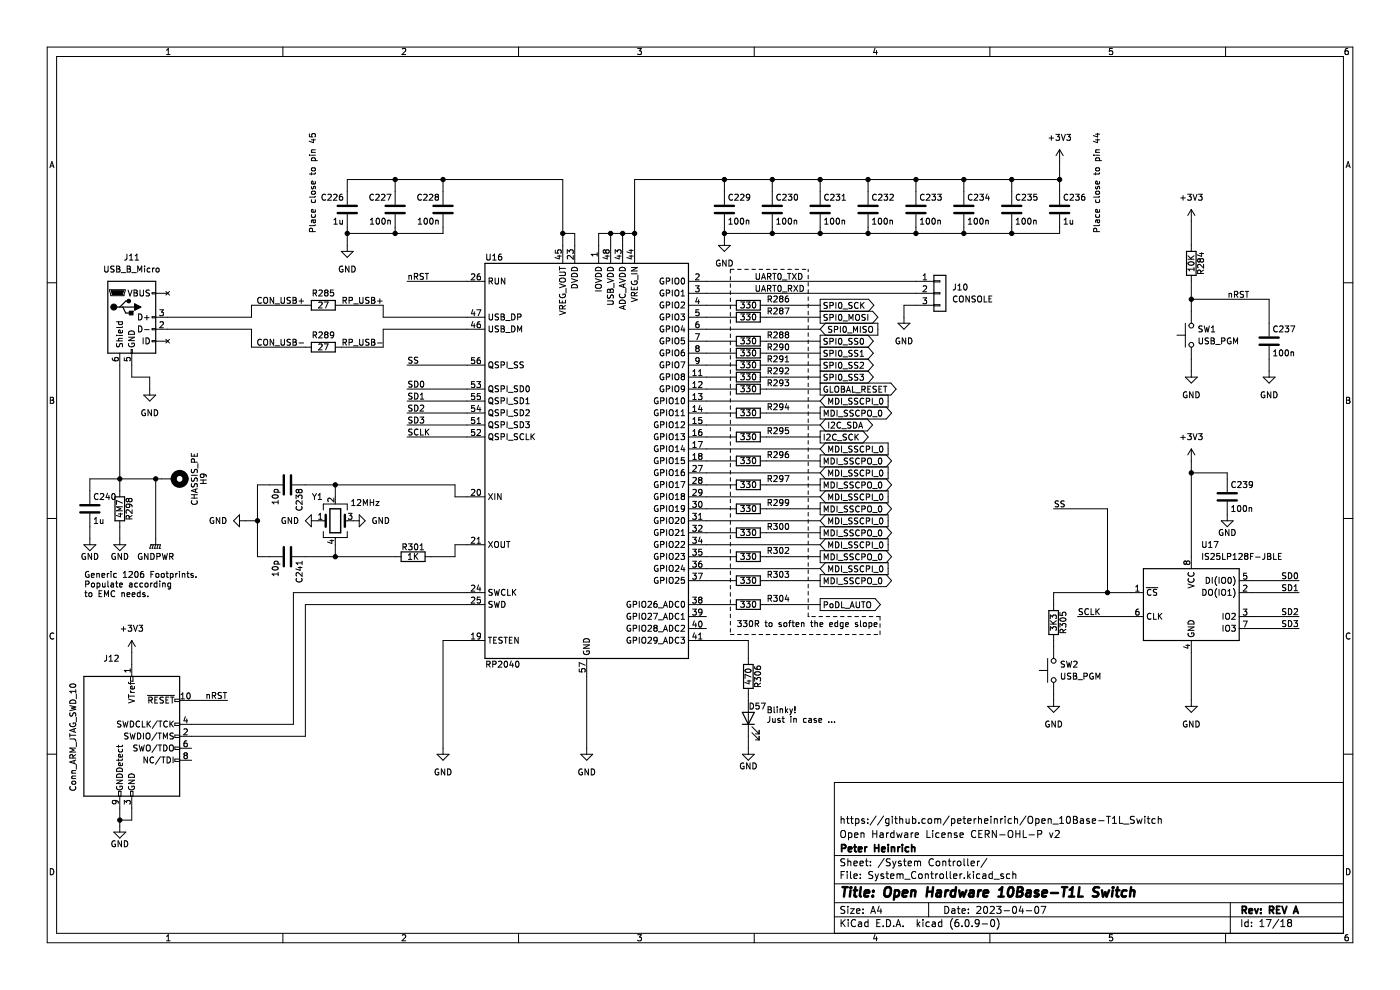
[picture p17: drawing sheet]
<svg xmlns="http://www.w3.org/2000/svg" width="297mm" height="210mm" viewBox="0 0 297 210" stroke-linecap="round" stroke-linejoin="round" font-family="sans-serif">
<path d="M0 0h297v210h-297z" fill-rule="evenodd" fill="#fff" stroke="#fff" stroke-width=".21"/>
<g fill="none" stroke="#000" stroke-width=".21">
<path d="M10 10h277v190h-277zM12 12h273v186h-273zM35.3 11.6h.8M35.3 10.6l.4-.3v1.3M60 10v2M85.3 10.4l.5-.1 .3 .3-.8 1h.8M110 10v2M135.3 10.3h.8l-.5 .5 .4 .1v.6l-.2 .1-.5-.1M160 10v2M185.6 10.2l-.3 .9h.8M185.9 10.7v.9M210 10v2"/>
<path d="M236 10.3h-.6l-.1 .6 .6-.1 .1 .7-.2 .1-.5-.1M260 10v2M285.9 10.3h-.3l-.2 .3-.1 .7 .3 .3 .4-.1-.1-.7h-.3l-.3 .2M10.6 35.6l.4-1.3 .4 1.3M10.7 35.2h.6M65.6 28.4v.6l.6 .1v-.6l.6-.1 .1 .2-.1 .5M65.6 32.9h.2M66.1 36.6v.5M66.1 34.1h1.2M66.1 32.9h.8M66.1 32.3h.8M66.1 29.7h.8"/>
<path d="M66.1 34.1v-.4l.2-.2 .5 .1v.5M66.1 35.7l.6-.1 .2 .4-.2 .3h-.4l-.2-.3zM66.1 39.6v.3l.1 .2 .2-.1 .1-.4h.3v.5M66.5 29.5v.8l-.9-.3M66.8 38.5l.1 .4-.2 .1h-.6v-.5l.3-.1 .1 .6M66.9 31.8h-.8l.1 .5M66.9 36.6l-.2 .3h-1.1M83.8 38.1v5.3M94 38.1v5.3M153.7 38.1v5.3M163.8 38.1v5.3M174 38.1v5.3"/>
<path d="M184.2 38.1v5.3M194.3 38.1v5.3M204.5 38.1v5.3M214.6 38.1v5.3M222.6 29.3h.9M223 28.8v1M224 28.5h.8l-.4 .5 .3 .1v.6l-.2 .1-.5-.1M224.8 38.1h-90.2v17.8M224.8 31.7v11.7M224.8 31.7l-.8 1.3M224.8 31.7l.8 1.3M225.2 28.5l.4 1.3 .4-1.3"/>
<path d="M226.3 28.5h.8l-.4 .5 .3 .1v.6l-.2 .1-.5-.1M232 32.9h.1M232.4 34.1h1.3M232.4 32.9h.9M232.4 32.3h.9M232.4 29.7h.9M232.4 36.6v.5M232.4 28.5h.9M232.5 39.6l-.1 .3 .2 .2 .2-.1 .1-.4h.3v.5M232.5 35.7l.5-.1 .3 .4-.3 .3h-.3l-.3-.3zM232.5 34.1l-.1-.4 .3-.2 .5 .1v.5M232.8 28.3v.8l-.9-.3"/>
<path d="M232.8 29.5v.8l-.9-.3M233.2 38.5l.1 .4-.2 .1h-.6v-.5l.2-.1 .1 .6M233.3 36.6l-.2 .3h-1.1M233.3 31.8h-.8v.5M285.6 35.6l.4-1.3 .4 1.3M285.7 35.2h.6M10 60h2M22.2 56.4v1.1l.2 .2h.3l.2-.2v-1.1M24.2 56.5l-.5-.1-.2 .3 .1 .3 .5 .2v.4h-.6M24.7 56.4h.5l.2 .3-.2 .3 .2 .2 .1 .3-.3 .2h-.5zM24.7 57h.5M25.7 57.8h1"/>
<path d="M26.9 53.9v1.1l-.5 .2M27 56.4h.4l.2 .3-.2 .3 .2 .2 .1 .3-.2 .2h-.5zM27 57h.4M27.5 54.3l.3-.4v1.3M27.5 55.2h.7M28 57.8h.9M28.7 55.2h.7M28.7 54.3l.3-.4v1.3M29.2 57.7v-1.3l.4 .9 .5-.9v1.3M30.7 56.4v.2M30.7 56.9v.8M31.8 56.9h-.3l-.3 .2 .1 .5h.5"/>
<path d="M32.4 56.9v.8M32.7 56.9l-.3 .2M33.2 57l.1-.1 .4 .1-.1 .6h-.4zM66.1 42.4v.3l.2 .3 .5-.2v-.4M66.1 40.7l.6-.2 .2 .5-.2 .2h-.4l-.2-.2zM66.1 45.5v.4l.2 .2 .5-.1v-.5M66.3 49.1l-.1-.6h-.4l-.2 .6h1.3M66.4 46.7l.2 .6 .3-.2-.1-.4M66.8 44.5l.1 .3-.2 .2h-.6v-.5l.3-.1 .1 .6M66.9 47.7l-.2 .2h-1.1M66.9 46.7h-.8v.5M66.9 41.6l-.2 .2h-1.1"/>
<path d="M69.1 41.3a.56 .56 0 0 0-.8 .5 .56 .56 0 0 0 .8 .6M69.6 41.3l.5-.1 .2 .4-.8 .9h.8M70.8 41.3l.5-.1 .2 .4-.8 .9h.8M70.8 47.6h.8M70.8 46.6l.4-.3v1.3M72.1 46.7l.1 .8 .5-.1M72.4 53.3h2.5l-1.2 1.3zM72.6 41.2l-.4 .1-.2 .2v.7l.2 .3 .5-.1-.1-.7h-.4l-.2 .2M72.7 46.7v.9M72.7 56.5a.58 .58 0 0 0-.7 .6 .58 .58 0 0 0 .8 .5v-.4h-.3M73.7 43.4v-5.3h45.7v17.8M73.7 45.5v7.8"/>
<path d="M74 56.4v1.3l-.7-1.3v1.3M74.6 56.4a.64 .64 0 0 1 .8 .7 .64 .64 0 0 1-.8 .6zM78.6 47.6h.7M78.6 46.6l.3-.3v1.3M79.2 41.3a.56 .56 0 0 0-.7 .5 .56 .56 0 0 0 .7 .6M79.7 41.3l.5-.1 .3 .4-.8 .9h.8M79.9 46.4l.2-.1a.68 .68 0 0 1 .4 .6 .68 .68 0 0 1-.4 .7l-.3-.5zM80.9 41.3l.5-.1 .3 .4-.8 .9h.8M81.1 46.4l.2-.1a.68 .68 0 0 1 .4 .6 .68 .68 0 0 1-.4 .7l-.3-.5zM82.1 41.2h.8l-.5 1.3M82.3 46.8h.5v.8M82.3 46.7v.9"/>
<path d="M83.8 45.5v4M86.4 59.7h16.5M86.7 58.4v.9M86.7 58.5h.5l.1 .8M87.9 58.7l.6-.1 .1-.5-.7-.1v1.3M88.2 58.7l.4 .6M88.7 46.6l.4-.3v1.3M88.7 47.6h.8M89.4 41.3a.56 .56 0 0 0-.8 .5 .56 .56 0 0 0 .8 .6M89.8 58.1h-.6v.4l.5 .2 .1 .3-.2 .3-.5-.1M89.9 41.3l.5-.1 .2 .4-.8 .9h.8M90.1 46.4l.1-.1a.68 .68 0 0 1 .5 .6 .68 .68 0 0 1-.5 .7l-.3-.5z"/>
<path d="M90.2 58h.7M90.6 58v1.3M91.1 41.3l.5-.1 .2 .4-.8 .9h.8M91.3 46.4l.2-.1a.68 .68 0 0 1 .4 .6 .68 .68 0 0 1-.4 .7l-.3-.5zM92.4 46.8h.5l.1 .8M92.4 46.7v.9M92.5 41.7l-.2-.2 .2-.3 .4 .1 .1 .1-.2 .3M92.5 41.7l-.2 .3v.2l.2 .3 .4-.1 .1-.2v-.3l-.2-.2M92.5 41.7h.3M94 45.5v4h-20.3M100 58.2l.5-.1 .2 .4-.8 .9h.8M101.8 58.1l-.3 .1-.2 .2-.1 .7 .3 .3 .4-.2-.1-.6h-.3l-.3 .2"/>
<path d="M103.3 53.9v1l.2 .3h.2l.3-.3v-1M103.8 59.6h.6v-.5l-.6-.1v1.3M104.1 59.6l.4 .7M104.5 55.2h.8M104.5 54.3l.4-.4v1.3M105 59v1l.3 .3 .3-.1 .2-.2v-1M106.3 53.9l-.3 .1-.2 .2-.1 .7 .3 .3 .4-.2-.1-.6h-.3l-.3 .2M107.1 59v1.3l-.7-1.3v1.3M117.8 53.1v.6h.6l-.1-.6h.7l.1 .1-.1 .5M118.2 54.3h.9M118.6 54.1v.8l-.9-.3M118.7 57.7h1l.3 .3v.2l-.3 .2h-1"/>
<path d="M118.7 56.6v.7M118.7 56.9h1.3M118.9 59.1l.6-.1a.42 .42 0 0 1 .5 .4 .42 .42 0 0 1-.5 .4h-.4a.43 .43 0 0 1-.4-.3 .43 .43 0 0 1 .2-.4zM119.4 49.5h2.5v6.4M120.3 53.8v-.8l.5 .4 .1-.3h.6l.1 .1-.1 .6M121.2 59.1l1.3 .4-1.3 .5M121.4 58.1a.66 .66 0 0 1 .8-.1 .66 .66 0 0 1 .3 .7h-1.3zM121.4 56.8a.66 .66 0 0 1 .8-.1 .66 .66 0 0 1 .3 .7h-1.3zM121.6 54.2v.8l-.9-.8-.4 .2 .2 .5M126.3 59.1l1.3 .4-1.3 .5M126.5 58.1a.66 .66 0 0 1 .7-.1 .66 .66 0 0 1 .4 .7h-1.3zM126.5 56.8a.66 .66 0 0 1 .7-.1 .66 .66 0 0 1 .4 .7h-1.3z"/>
<path d="M126.7 54h-1.3l.4 .3M126.7 53.6v.7M128.4 54.3h.8M128.5 53.2l.2-.2h.3l.2 .2v.4l-.2 .1h-.4l-.1-.2M128.5 53.2l-.2-.2-.3 .2v.3l.2 .2 .3-.2M128.5 53.2v.3M128.8 54.1v.8l-.9-.3M128.8 59.1l1.3 .4-1.3 .5M129 56.8a.66 .66 0 0 1 .8-.1 .66 .66 0 0 1 .3 .7h-1.3zM129 58.1a.66 .66 0 0 1 .8-.1 .66 .66 0 0 1 .3 .7h-1.3zM129.5 49.5v6.4M130.5 53.8v-.8l.5 .4 .1-.3h.5l.2 .1-.2 .6"/>
<path d="M130.9 54.3h.9M131.3 54.1v.8l-.9-.3M131.4 59.1l1.3 .4-1.3 .5M131.6 58.1a.66 .66 0 0 1 .7-.1 .66 .66 0 0 1 .4 .7h-1.3zM131.6 56.8a.66 .66 0 0 1 .7-.1 .66 .66 0 0 1 .4 .7h-1.3zM132.1 49.5v6.4M133.5 54.3h.8M133.5 53.1h.8M133.9 54.1v.8l-.9-.3M133.9 52.9v.8l-.9-.3M133.9 58.1h1.3M133.9 56.8h1.3l-1.3 .7h1.3"/>
<path d="M134 59.7a.58 .58 0 0 0 .6 .7 .58 .58 0 0 0 .5-.8h-.4v.2M134.6 49.5h-7.6v6.4M135.3 58.4v1M140.8 59a.58 .58 0 0 0-.8 .6 .58 .58 0 0 0 .8 .5v-.4h-.2M141.4 59.6h.6v-.5l-.6-.1v1.3M142.6 59v1.3M143.2 59.2l.3-.2a.43 .43 0 0 1 .5 .4v.4a.42 .42 0 0 1-.4 .5 .42 .42 0 0 1-.4-.5zM144.6 59.1l.2-.1a.68 .68 0 0 1 .4 .6 .68 .68 0 0 1-.4 .7l-.3-.5zM146.1 59.7h52M147.6 58.2l.5-.1 .2 .4-.8 .9h.8M152.4 52.1h2.5l-1.2 1.2zM152.7 55.2a.58 .58 0 0 0-.7 .6 .58 .58 0 0 0 .8 .5v-.4h-.3"/>
<path d="M153.7 45.5v6.6M154 55.2v1.2l-.7-1.2v1.2M154.6 47.6h.8M154.6 46.6l.4-.3v1.3M154.6 55.2a.64 .64 0 0 1 .8 .6 .64 .64 0 0 1-.8 .6zM154.9 58.7v.7M155.4 41.3a.56 .56 0 0 0-.8 .5 .56 .56 0 0 0 .8 .6M155.7 57.1h-.8v.8M155.9 41.3l.5-.1 .2 .4-.8 .9h.8M156 46.4l.1-.1a.68 .68 0 0 1 .5 .6 .68 .68 0 0 1-.5 .7l-.3-.5zM156.5 57.1h.7M157.1 41.3l.5-.1 .2 .4-.8 .9h.8"/>
<path d="M157.2 46.4l.2-.1a.68 .68 0 0 1 .4 .6 .68 .68 0 0 1-.4 .7l-.4-.5zM158 57.1h.8M158.3 46.8h.5l.1 .8M158.3 46.7v.9M159 41.7l-.2 .3-.4-.1v-.6l.4-.1 .2 .2v.8l-.2 .2-.4 .1M159.5 57.1h.8M160.4 58v1l.2 .3 .4-.1 .1-.2v-1M161 57.1h.8M161.6 59.3l.4-1.3 .4 1.3M161.7 58.9h.6M162.6 57.1h.7M162.8 58.7l.6-.1 .1-.5-.7-.1v1.3"/>
<path d="M163.1 58.7l.4 .6M163.8 45.5v4M163.9 58h.7M164.1 57.1h.7M164.3 58v1.3M164.8 47.6h.7M164.8 46.6l.4-.3v1.3M165.1 58.1l.2-.1a.68 .68 0 0 1 .4 .6 .68 .68 0 0 1-.4 .7l-.3-.5zM165.6 41.3a.56 .56 0 0 0-.8 .5 .56 .56 0 0 0 .8 .6M165.6 57.1h.8M166 59.4h.9M166.1 41.3l.4-.1 .3 .4-.8 .9h.8"/>
<path d="M166.1 46.4l.2-.1a.68 .68 0 0 1 .4 .6 .68 .68 0 0 1-.4 .7l-.3-.5zM167.1 58h.7M167.1 57.1h.8M167.2 41.2h.8l-.4 .5 .3 .1v.6l-.1 .1-.6-.1M167.3 46.4l.2-.1a.68 .68 0 0 1 .5 .6 .68 .68 0 0 1-.5 .7l-.3-.5zM167.4 58v1.3M168.1 58l.8 1.3M168.5 46.8h.5v.8M168.5 46.7v.9M168.6 41.3l.2-.1a.68 .68 0 0 1 .4 .6 .68 .68 0 0 1-.4 .7l-.3-.5zM168.7 57.1h.7M168.9 58l-.8 1.3"/>
<path d="M169.4 58a.64 .64 0 0 1 .7 .6 .64 .64 0 0 1-.7 .7zM170.2 57.1h.7M171.5 57.1v.5M171.5 58.4v.8M171.5 59.9v.8M174 45.5v4M174.9 47.6h.8M174.9 46.6l.4-.3v1.3M175.7 41.3a.56 .56 0 0 0-.8 .5 .56 .56 0 0 0 .8 .6M176.2 41.3l.5-.1 .2 .4-.7 .9h.7M176.3 46.4l.2-.1a.68 .68 0 0 1 .4 .6 .68 .68 0 0 1-.4 .7l-.3-.5zM177.4 41.2h.8l-.5 .5 .4 .1v.6l-.2 .1-.5-.1"/>
<path d="M177.5 46.4l.2-.1a.68 .68 0 0 1 .4 .6 .68 .68 0 0 1-.4 .7l-.3-.5zM178.6 46.8h.5l.1 .8M178.6 46.7v.9M178.6 42.5h.8M178.6 41.6l.4-.4v1.3M184.2 45.5v4M185.1 46.6l.4-.3v1.3M185.1 47.6h.7M185.9 41.3a.56 .56 0 0 0-.8 .5 .56 .56 0 0 0 .8 .6M186.4 41.3l.5-.1 .2 .4-.8 .9h.8M186.4 46.4l.2-.1a.68 .68 0 0 1 .5 .6 .68 .68 0 0 1-.5 .7l-.3-.5zM187.5 41.2h.8l-.4 .5 .4 .1v.6l-.2 .1-.6-.1"/>
<path d="M187.6 46.4l.2-.1a.68 .68 0 0 1 .5 .6 .68 .68 0 0 1-.5 .7l-.3-.5zM188.8 41.3l.5-.1 .2 .4-.8 .9h.8M188.8 46.8h.5v.8M188.8 46.7v.9M194.3 45.5v4M195.3 46.6l.3-.3v1.3M195.3 47.6h.7M195.9 58.5l.3-.4v1.3M195.9 59.4h.7M196.1 41.3a.56 .56 0 0 0-.8 .5 .56 .56 0 0 0 .8 .6M196.5 41.3l.5-.1 .3 .4-.8 .9h.8M196.6 46.4l.2-.1a.68 .68 0 0 1 .4 .6 .68 .68 0 0 1-.4 .7l-.3-.5z"/>
<path d="M197.7 41.2h.8l-.5 .5 .4 .1v.6l-.2 .1-.5-.1M197.8 46.4l.2-.1a.68 .68 0 0 1 .4 .6 .68 .68 0 0 1-.4 .7l-.3-.5zM198.1 59.5h1.3v.3h-1.3zM198.9 41.2h.8l-.4 .5 .3 .1v.6l-.2 .1-.5-.1M199 46.7v.9M199 46.8h.4l.1 .8M204.5 45.5v4M205.4 47.6h.8M205.4 46.6l.4-.3v1.3M206.2 41.3a.56 .56 0 0 0-.8 .5 .56 .56 0 0 0 .8 .6M206.7 41.3l.5-.1 .2 .4-.8 .9h.8M206.8 46.4l.1-.1a.68 .68 0 0 1 .5 .6 .68 .68 0 0 1-.5 .7l-.3-.5z"/>
<path d="M207.8 41.2h.8l-.4 .5 .4 .1v.6l-.2 .1-.6-.1M208 46.4l.1-.1a.68 .68 0 0 1 .5 .6 .68 .68 0 0 1-.5 .7l-.3-.5zM209.1 46.8h.5l.1 .8M209.1 46.7v.9M209.4 41.1l-.3 .9h.8M209.7 41.6v.9M214.6 45.5v4M215.6 47.6h.7M215.6 46.6l.3-.3v1.3M216.4 41.3a.56 .56 0 0 0-.8 .5 .56 .56 0 0 0 .8 .6M216.9 41.3l.4-.1 .3 .4-.8 .9h.8M216.9 46.4l.2-.1a.68 .68 0 0 1 .4 .6 .68 .68 0 0 1-.4 .7l-.3-.5z"/>
<path d="M218 41.2h.8l-.4 .5 .3 .1v.6l-.2 .1-.5-.1M218.1 46.4l.2-.1a.68 .68 0 0 1 .4 .6 .68 .68 0 0 1-.4 .7l-.3-.5zM219.3 46.8h.5v.8M219.3 46.7v.9M219.9 41.2h-.6v.6l.6-.1v.7l-.1 .1-.5-.1M224.8 45.5v4h-71.1M225.7 46.6l.4-.3v1.3M225.7 47.6h.8M226.5 41.3a.56 .56 0 0 0-.8 .5 .56 .56 0 0 0 .8 .6M227 41.3l.5-.1 .2 .4-.7 .9h.7M227 46.7l.1 .8 .5-.1M227.6 46.7v.9"/>
<path d="M228.2 41.2h.8l-.5 .5 .4 .1v.6l-.2 .1-.5-.1M230 41.2l-.3 .1-.2 .2-.1 .7 .3 .3 .4-.1-.1-.7h-.3l-.3 .2M232.5 45.5l-.1 .4 .3 .2 .5-.1v-.5M232.5 42.4l-.1 .3 .3 .3 .5-.2v-.4M232.5 40.7l.5-.2 .3 .5-.3 .2h-.3l-.3-.2zM232.7 49.1l-.1-.6h-.5l-.1 .6h1.3M232.7 46.7l.3 .6 .3-.2-.1-.4M233.2 44.5l.1 .3-.2 .2h-.6v-.5l.2-.1 .1 .6M233.3 47.7l-.2 .2h-1.1M233.3 46.7h-.8v.5M233.3 41.6l-.2 .2h-1.1M250.5 42h1"/>
<path d="M251 41.5v1M251.9 41.2h.8l-.4 .5 .4 .1v.6l-.2 .1-.6-.1M252 55h1.3M252 54.3l.8 .7M252.2 55.7a.61 .61 0 0 1 .7-.2 .61 .61 0 0 1 .3 .6 .75 .75 0 0 1-1.2-.3zM252.7 44.4v8.9M252.7 58.4v10.2M252.7 44.4l-.7 1.3M252.7 44.4l.8 1.3M253.1 41.2l.4 1.3 .4-1.3M253.3 57.1h-1.3l.4 .4M253.3 56.7v.8"/>
<path d="M253.3 54.3l-.7 .5M254.2 41.2h.8l-.4 .5 .4 .1v.6l-.2 .1-.6-.1M254.5 53.8h.8M254.6 55.1l-.2-.2-.3 .2v.4l.2 .1 .3-.2M254.6 55.1l.3-.2h.2l.2 .2v.3l-.2 .2h-.2l-.3-.2M254.6 55.1v.3M254.7 58v-.6l-.5-.1-.1 .7h1.2M254.9 53.6v.8l-.9-.3M255.3 56.1v.8l-.9-.8-.3 .2 .1 .5M255.3 57.3l-.6 .4M285 60h2M23.3 61.5h3.3v.2l-.3 1h-2.8z"/>
<path d="M23.6 61.7h2.6l-.3 .8h-2zM23.8 75.9l.1 .4 .2 .2h.8l.2-.2-.1-.4h-.6l-.1 .4 .3 .2M24.7 71.2h.1M24.7 68.3h1.3M24.7 72.3h1.3M24.8 72.9v.6h.4l.2-.5 .3-.1 .3 .2-.1 .5M25.1 71.2h.9M25.2 68.3l-.1 .3 .3 .3 .5-.2v-.4M25.4 74.9v30.5M25.9 70.1l.1 .3-.2 .2h-.6v-.5l.2-.1 .2 .6M26 71.8h-.8l.1 .5M26 69.3l-.2 .2h-1.1"/>
<path d="M26.4 75.9v.6h.6l-.1-.6h.6l.1 .2-.1 .4M27.2 61.5l.4 1.3 .4-1.3M27.3 71.5h1.2l-1.2 .8h1.2M27.3 72.9a.58 .58 0 0 0 .6 .7 .58 .58 0 0 0 .5-.8h-.4v.2M27.4 70.3a.66 .66 0 0 1 .8-.1 .66 .66 0 0 1 .3 .7h-1.2zM27.8 74.2h.3v.7h-.3zM28 74.9v5.1h3.8v3.8M28.4 61.5h.5l.2 .3-.2 .3 .2 .1 .1 .3-.3 .3h-.5zM28.4 62.1h.5M29.4 66.6a.64 .64 0 0 1 .7 .6 .64 .64 0 0 1-.7 .7zM29.4 69.1a.64 .64 0 0 1 .7 .7 .64 .64 0 0 1-.7 .6zM29.7 61.5v1l.2 .3 .4-.1 .1-.2v-1"/>
<path d="M30.4 71.7v1.2M30.7 69.9h.9M30.7 67.4h.9M31 71.7a.64 .64 0 0 1 .7 .6 .64 .64 0 0 1-.7 .6zM31.2 66.9v1M31.7 61.6l-.5-.1-.2 .3 .1 .3 .5 .2v.4h-.6M32.3 62.1h.7v.2h-.7zM32.3 67.2h.7v.2h-.7zM32.3 69.7h.7v.3h-.7zM32.3 72.2h.7v.3h-.7zM33 69.8h20.3v3.8h12.7M33 72.4h2.6"/>
<path d="M33 62.2h2.6M33.9 65.7h.8l-.5 .5 .4 .1v.6l-.2 .1-.5-.1M33.9 68.4l.5-.1 .3 .3-.8 .9h.8M35.2 72l.8 .8M35.2 61.8l.8 .8M36 72l-.8 .8M36 61.8l-.8 .8M55.4 63.2a.56 .56 0 0 0-.7 .5 .56 .56 0 0 0 .7 .5M55.4 72.1a.56 .56 0 0 0-.7 .5 .56 .56 0 0 0 .7 .5M56 63.3l.2-.2a.43 .43 0 0 1 .6 .4v.4a.42 .42 0 0 1-.4 .5 .42 .42 0 0 1-.5-.5zM56 72.1l.2-.1a.43 .43 0 0 1 .6 .4v.4a.42 .42 0 0 1-.4 .5 .42 .42 0 0 1-.5-.5zM58 63.1v1.2l-.7-1.2v1.2"/>
<path d="M58 72v1.2l-.7-1.2v1.2M58.4 64.5h.9M58.4 73.4h.9M59.6 63.1v1l.3 .2h.2l.2-.2v-1M59.6 72v1l.3 .2h.2l.2-.2v-1M61.6 63.1l-.6 .1v.4l.5 .2 .1 .3-.2 .2h-.5M61.6 72l-.6 .1v.3l.5 .3 .1 .3-.2 .2h-.5M62.2 63.1h.4l.2 .2-.2 .4 .2 .1 .1 .3-.3 .2h-.4zM62.2 72h.4l.2 .2-.2 .4 .2 .1 .1 .3-.3 .2h-.4zM62.2 63.7h.4M62.2 72.6h.4M63.4 63.9h1"/>
<path d="M63.4 72.8h1M63.9 63.4v.9M66 64.8h-12.7v2.5h-20.3M66.4 71.1l.6-.1 .1-.5-.7-.1v1.3M66.4 62.2l.6-.1 .1-.5-.7-.1v1.3M66.7 62.2l.5 .6M66.7 71.1l.5 .6M67.6 73.1l.5-.2 .2 .4-.7 .9h.7M67.6 64.2l.5-.1 .2 .3-.7 .9h.7M67.7 70.5l.4-.1 .3 .4-.8 .9h.8M67.7 61.6l.4-.1 .3 .4-.8 .9h.8M68.8 72.9h.8l-.5 1.3"/>
<path d="M68.8 64.1h.8l-.5 1.2M69.1 71l-.2-.3 .2-.3h.2l.3 .3-.3 .3M69.1 62.1l-.2-.3 .2-.3 .4 .1 .1 .2-.3 .3M69.1 71l-.2 .2v.2l.2 .3 .4-.1 .1-.2-.1-.3-.2-.1M69.1 62.1l-.2 .2v.2l.2 .3 .4-.1 .1-.2-.1-.3-.2-.1M69.1 62.1h.2M69.1 71h.2M70.7 61.5h-.6v.6h.6v.6l-.1 .1-.5-.1M70.8 71l-.2 .2-.4-.1-.1-.6 .5-.1 .2 .3-.1 .7-.1 .2-.4 .1M71.1 64.8h10.2v2.5h21.6M72.8 63.7h.6v-.5l-.6-.1v1.2M72.8 72.6h.6v-.5l-.6-.1v1.2"/>
<path d="M73.1 72.6l.4 .6M73.1 63.7l.4 .6M74.1 72.6h.6v-.5l-.6-.1v1.2M74.1 63.7h.6v-.5l-.6-.1v1.2M75 64.5h1M75 73.4h1M76.3 63.1v1l.2 .2h.3l.2-.2v-1M76.3 72v1l.2 .2h.3l.2-.2v-1M78.3 63.1l-.7 .1v.4l.6 .2 .1 .3-.3 .2h-.4M78.3 72l-.7 .1v.3l.6 .3 .1 .3-.3 .2h-.4M78.8 72h.5l.2 .2-.2 .4 .2 .1 .1 .3-.3 .2h-.5zM78.8 63.1h.5l.2 .2-.2 .4 .2 .1 .1 .3-.3 .2h-.5z"/>
<path d="M78.8 63.7h.5M78.8 72.6h.5M80.1 63.9h1M80.1 72.8h1M80.6 63.4v.9M86.4 77.5h16.5M87.4 75.8l-.7 .1v.4l.6 .2 .1 .3-.2 .2h-.5M88.6 75.8l-.6 .1v.4l.5 .2 .1 .3-.2 .2h-.5M100.3 68.2l-.3 .9h.8M100.3 65.7l-.3 .9h.8M100.6 66.1v.9M100.6 68.7v.8"/>
<path d="M100.7 75.9h-.6l-.1 .6 .6-.1 .1 .6-.2 .1-.5-.1M101.2 65.7h.8l-.5 1.3M101.8 75.9h-.3l-.2 .3-.1 .7 .3 .2 .4-.1-.1-.6h-.3l-.3 .2M101.8 68.3h-.3l-.2 .3-.1 .7 .3 .2 .4-.1-.1-.6-.3-.1-.3 .3M102.9 69.8h-21.6v3.8h-10.2M103.8 69.1v1.1l.2 .2 .4-.1 .1-.1v-1.1M103.8 66.6v1l.2 .3 .4-.1 .1-.2v-1M103.8 76.9l.2-.1a.43 .43 0 0 1 .5 .4v.4a.42 .42 0 0 1-.4 .4 .42 .42 0 0 1-.4-.4zM103.9 77.7l.7 .5M105.8 69.2l-.5-.1-.3 .3 .2 .3 .5 .2v.4h-.7M105.8 66.7l-.5-.1-.3 .2 .2 .3 .5 .3v.3l-.7 .1M105.8 76.8h-.5l-.3 .2 .2 .3 .5 .2v.4l-.7 .1"/>
<path d="M106.3 66.6h.4l.3 .2-.3 .4 .3 .1v.3l-.2 .3h-.5zM106.3 77.4h.6l.1-.5-.7-.1v1.2M106.3 69.1h.4l.3 .3-.3 .3 .3 .2v.3l-.2 .2h-.5zM106.3 69.7h.4M106.3 67.2h.4M107.3 70.5h.9M107.3 68h.9M107.6 76.8v1.2M107.9 78.2h.9M108.5 66.6a.64 .64 0 0 1 .8 .6 .64 .64 0 0 1-.8 .7zM108.5 69.1a.64 .64 0 0 1 .8 .7 .64 .64 0 0 1-.8 .6zM109.8 76.8l-.7 .1v.3l.6 .3 .1 .3-.2 .2h-.5"/>
<path d="M109.8 67.3l.6-.1 .1-.5-.7-.1v1.3M109.8 70.4v-1.3l.4 .9 .5-.9v1.3M111 76.8l-.6 .1v.3l.5 .3 .1 .3-.2 .2h-.5M118.7 65.9l1.3 .5-1.3 .4M118.7 63.6v.7h1.3v-.7M118.7 60.2l1.3 .4-1.3 .4M118.8 62.4a.58 .58 0 0 0 .5 .8 .58 .58 0 0 0 .5-.8h-.4v.2M119.3 63.8v.5M119.4 65.5l-.1-.6h-.5l-.1 .6h1.3M120 64.8l-.6 .4M120.1 61.2v.9M121.4 60.4a.66 .66 0 0 1 .8 0 .66 .66 0 0 1 .3 .6h-1.3z"/>
<path d="M126.3 61.7h1.3M126.5 60.4l.7-.1a.42 .42 0 0 1 .4 .4 .42 .42 0 0 1-.4 .5h-.5a.43 .43 0 0 1-.4-.3 .43 .43 0 0 1 .2-.5zM128.8 63.8h1.1l.2 .3v.2l-.2 .3h-1.1M128.9 62.6l.1 .6h.3l.3-.5 .3-.1 .2 .2v.5M129 61.4l.2-.1 .3 .3 .2-.3h.3l.1 .7h-1.3zM129.5 61.6v.4M130.2 60.1v.9M131.5 63.9a.68 .68 0 0 1 .7-.2 .68 .68 0 0 1 .5 .7h-1.3zM131.5 62.4a.56 .56 0 0 0 .5 .8 .56 .56 0 0 0 .5-.8M132.3 60.3v.6M132.3 64.9v.6M132.7 64.8l-1.3 .4 1.3 .4"/>
<path d="M132.7 60.2l-1.3 .4 1.3 .4M132.8 61.2v.9M133.9 60.9v.6h1.3v-.6M133.9 63.2l1.3 .4-1.3 .4M134.5 61v.5M134.6 62.7l-.1-.6h-.4l-.2 .6h1.3M135.2 62l-.6 .4M140.8 71.7a.58 .58 0 0 0-.8 .6 .58 .58 0 0 0 .8 .5v-.4h-.2M140.8 66.7a.58 .58 0 0 0-.8 .5 .58 .58 0 0 0 .8 .5v-.4h-.2M140.8 69.2a.58 .58 0 0 0-.8 .6 .58 .58 0 0 0 .8 .5v-.4h-.2M140.8 74.3a.58 .58 0 0 0-.8 .6 .58 .58 0 0 0 .8 .5v-.5h-.2M140.8 79.4a.58 .58 0 0 0-.8 .5 .58 .58 0 0 0 .8 .5v-.4h-.2"/>
<path d="M140.8 76.8a.58 .58 0 0 0-.8 .6 .58 .58 0 0 0 .8 .5v-.4h-.2M140.8 64.1a.58 .58 0 0 0-.8 .6 .58 .58 0 0 0 .8 .5v-.4h-.2M140.8 61.6a.58 .58 0 0 0-.8 .6 .58 .58 0 0 0 .8 .5v-.5h-.2M141.4 77.4h.6v-.5l-.6-.1v1.2M141.4 64.7h.6v-.5l-.6-.1v1.2M141.4 62.2l.6-.1v-.5l-.6-.1v1.3M141.4 80l.6-.1v-.5l-.6-.1v1.3M141.4 67.3l.6-.1v-.5l-.6-.1v1.3M141.4 69.8l.6-.1v-.4l-.6-.2v1.3M141.4 72.3h.6v-.5l-.6-.1v1.2M141.4 74.9l.6-.1v-.5l-.6-.1v1.3M142.6 61.5v1.3"/>
<path d="M142.6 64.1v1.2M142.6 66.6v1.3M142.6 69.1v1.3M142.6 71.7v1.2M142.6 74.2v1.3M142.6 76.8v1.2M142.6 79.3v1.3M143.2 74.4l.3-.2a.43 .43 0 0 1 .5 .4v.5a.42 .42 0 0 1-.4 .4 .42 .42 0 0 1-.4-.4zM143.2 64.2l.3-.1a.43 .43 0 0 1 .5 .4v.4a.42 .42 0 0 1-.4 .4 .42 .42 0 0 1-.4-.4zM143.2 66.8l.3-.2a.43 .43 0 0 1 .5 .4v.4a.42 .42 0 0 1-.4 .5 .42 .42 0 0 1-.4-.5zM143.2 69.3l.3-.2a.43 .43 0 0 1 .5 .5v.4a.42 .42 0 0 1-.4 .4 .42 .42 0 0 1-.4-.4zM143.2 79.5l.3-.2a.43 .43 0 0 1 .5 .4v.4a.42 .42 0 0 1-.4 .5 .42 .42 0 0 1-.4-.5z"/>
<path d="M143.2 76.9l.3-.1a.43 .43 0 0 1 .5 .4v.4a.42 .42 0 0 1-.4 .4 .42 .42 0 0 1-.4-.4zM143.2 61.7l.3-.2a.43 .43 0 0 1 .5 .4v.5a.42 .42 0 0 1-.4 .4 .42 .42 0 0 1-.4-.4zM143.2 71.9l.3-.2a.43 .43 0 0 1 .5 .4v.4a.42 .42 0 0 1-.4 .5 .42 .42 0 0 1-.4-.5zM144.4 66.6h.8l-.4 .5 .4 .1v.5l-.2 .2-.6-.2M144.4 76.8h.9l-.6 1.2M144.5 64.2l.5-.1 .2 .3-.8 .9h.8M144.5 62.8h.7M144.5 61.9l.4-.4v1.3M144.7 79.8l-.2-.2 .2-.3h.3l.2 .2-.2 .3M144.7 79.8l-.2 .3v.2l.2 .3 .4-.1 .1-.2v-.3l-.2-.2M144.7 79.8h.3M144.8 69.1l-.3 .9h.8"/>
<path d="M145.1 74.2l-.4 .1-.1 .2-.1 .7 .2 .3 .5-.1-.1-.6-.4-.1-.2 .2M145.1 69.6v.8M145.2 71.7h-.6l-.1 .6 .6-.1 .1 .6-.2 .1-.5-.1M146.1 64.8h10.1M146.1 80h10.1M146.1 67.3h10.1M146.1 69.8h27.9M146.1 77.5h10.1M146.1 74.9h10.1M146.1 72.4h10.1M146.1 62.2h52M147 78.8l.4-.4v1.3"/>
<path d="M147 79.7h.7M147.5 60.6h.8l-.4 .5 .4 .1v.6l-.2 .1-.6-.1M147.5 70.8h.9l-.6 1.3M147.8 73.9l-.2-.3 .2-.3h.3l.2 .3-.2 .3M147.8 73.9l-.2 .2v.3l.2 .2 .4-.1 .1-.1v-.3l-.2-.2M147.8 73.9h.3M147.9 63.1l-.3 .9h.8M148.2 68.3h-.4l-.1 .3-.1 .7 .2 .2 .5-.1-.1-.6-.4-.1-.2 .3M148.2 79.7h.7M148.2 78.8l.4-.4v1.3M148.2 63.6v.8M148.3 65.7h-.6l-.1 .6h.6l.1 .6-.2 .1-.5-.1"/>
<path d="M148.3 76.4l-.2 .3-.4-.1v-.6l.4-.1 .2 .2v.7l-.2 .3h-.4M154.9 60.2v.7M154.9 61.7v.8M154.9 63.2v.8M154.9 64.8v.7M154.9 66.3v.7M154.9 67.8v.8M154.9 69.3v.8M154.9 70.9v.7M154.9 72.4v.7M154.9 73.9v.8M154.9 75.4v.8"/>
<path d="M154.9 76.9v.8M154.9 78.5v.7M154.9 80v.8M157.1 71.7h.8l-.4 .5 .3 .1v.5l-.1 .1-.6-.1M157.1 76.8h.8l-.4 .4 .3 .2v.5l-.1 .1-.6-.1M157.1 64.1h.8l-.4 .4 .3 .2v.5l-.1 .1-.6-.1M157.1 79.3h.8l-.4 .5 .3 .1v.5l-.1 .2-.6-.2M157.1 66.6h.8l-.4 .5 .3 .1v.5l-.1 .2-.6-.2M157.1 74.2h.8l-.4 .5 .3 .1v.6l-.1 .1-.6-.1M158.3 79.3h.8l-.4 .5 .4 .1v.5l-.2 .2-.6-.2M158.3 74.2h.8l-.4 .5 .4 .1v.6l-.2 .1-.6-.1M158.3 71.7h.8l-.4 .5 .4 .1v.5l-.2 .1-.6-.1"/>
<path d="M158.3 76.8h.8l-.4 .4 .4 .2v.5l-.2 .1-.6-.1M158.3 66.6h.8l-.4 .5 .4 .1v.5l-.2 .2-.6-.2M158.3 64.1h.8l-.4 .4 .4 .2v.5l-.2 .1-.6-.1M159.7 74.3l.2-.1a.68 .68 0 0 1 .4 .7 .68 .68 0 0 1-.4 .6l-.3-.5zM159.7 76.9l.2-.1a.68 .68 0 0 1 .4 .6 .68 .68 0 0 1-.4 .6l-.3-.5zM159.7 66.7l.2-.1a.68 .68 0 0 1 .4 .6 .68 .68 0 0 1-.4 .7l-.3-.5zM159.7 64.2l.2-.1a.68 .68 0 0 1 .4 .6 .68 .68 0 0 1-.4 .6l-.3-.5zM159.7 71.8l.2-.1a.68 .68 0 0 1 .4 .6 .68 .68 0 0 1-.4 .6l-.3-.4zM159.7 79.4l.2-.1a.68 .68 0 0 1 .4 .6 .68 .68 0 0 1-.4 .7l-.3-.5zM160.4 60.5v1.1l.2 .2 .4-.1 .1-.1v-1.1M161.3 64.8h12.7M161.3 80h12.7"/>
<path d="M161.3 67.3h12.7M161.3 77.5h12.7M161.3 74.9h12.7M161.3 72.4h12.7M161.6 61.8l.4-1.3 .4 1.3M161.7 61.4h.6M162.8 61.2l.6-.1 .1-.4-.7-.2v1.3M163 63.5l.6-.1v-.5l-.6-.1v1.3M163 66l.6-.1v-.4l-.6-.2v1.3M163 71.1l.6-.1v-.5l-.6-.1v1.3M163 73.6h.6v-.5l-.6-.2v1.3M163 76.2l.6-.1v-.5l-.6-.1v1.3"/>
<path d="M163 78.7l.6-.1v-.4l-.6-.2v1.3M163.1 61.2l.4 .6M163.3 78.7l.4 .6M163.3 73.6l.4 .6M163.3 76.2l.4 .6M163.3 66l.4 .6M163.3 63.5l.4 .6M163.3 71.1l.4 .6M163.9 60.5h.7M164.2 62.9l.4-.1 .3 .4-.8 .9h.8M164.2 65.5l.4-.2 .3 .4-.8 .9h.8M164.2 70.5l.4-.1 .3 .4-.8 .9h.8"/>
<path d="M164.2 73.1l.4-.2 .3 .4-.8 .9h.8M164.2 75.6l.4-.1 .3 .4-.8 .9h.8M164.2 78.2l.4-.2 .3 .4-.8 .9h.8M164.3 60.5v1.3M165.1 60.7l.2-.2a.68 .68 0 0 1 .4 .7 .68 .68 0 0 1-.4 .6l-.3-.5zM165.6 71l-.2 .2v.2l.2 .3 .4-.1 .1-.2-.1-.3-.1-.1M165.6 71l-.2-.3 .2-.3h.3l.2 .3-.2 .3M165.6 63.3l-.2-.2 .2-.3 .4 .1 .1 .1-.2 .3M165.6 63.3l-.2 .3v.2l.2 .3 .4-.1 .1-.2-.1-.3-.1-.2M165.6 65.9l-.2-.3 .2-.3h.3l.2 .3-.2 .3M165.6 65.9l-.2 .2v.3l.2 .2 .4-.1 .1-.1-.1-.4-.1-.1M165.6 71h.3"/>
<path d="M165.6 65.9h.3M165.6 63.3h.3M166 61.9h.9M166.1 73.5l-.2 .2h-.4l-.1-.6 .5-.2 .2 .3-.1 .7-.1 .3h-.4M166.1 76l-.2 .3-.4-.1-.1-.6 .5-.1 .2 .2-.1 .8-.1 .2-.4 .1M166.1 78.6l-.2 .2h-.4l-.1-.6 .5-.2 .2 .3-.1 .7-.1 .2-.4 .1M166.5 65.3h.9l-.6 1.3M166.6 75.9l.3-.4v1.3M166.6 78.2l.5-.2 .2 .4-.8 .9h.8M166.6 76.8h.7M166.7 73.1l.2-.2a.68 .68 0 0 1 .4 .7 .68 .68 0 0 1-.4 .6l-.3-.5zM166.8 71l-.2 .2v.2l.2 .3 .4-.1 .1-.2-.1-.3-.1-.1"/>
<path d="M166.8 71l-.2-.3 .2-.3h.3l.2 .3-.2 .3M166.8 71h.3M167.2 62.8l-.4 .1-.2 .2v.7l.2 .3 .4-.2v-.6h-.4l-.2 .2M167.2 61.2l.6-.1 .1-.4-.7-.2v1.3M167.5 61.2l.5 .6M168.4 60.5l.8 1.3M169.2 60.5l-.8 1.3M169.7 60.5a.64 .64 0 0 1 .8 .7 .64 .64 0 0 1-.8 .6zM171.5 61.5v.7M171.5 63v.7M171.5 64.5v.8M171.5 66v.8"/>
<path d="M171.5 67.5v.8M171.5 69.1v.7M171.5 70.6v.8M171.5 72.1v.8M171.5 73.6v.8M171.5 75.2v.7M171.5 76.7v.8M171.5 78.2v.8M171.5 79.7v.8M174 73.6h10.2M174 69.8l1.1 1.3M174 78.7h10.2"/>
<path d="M174 76.2h10.2M174 66h11.1l1.1 1.3-1.1 1.3M175.1 68.6l-1.1 1.2M175.5 76.9l-.6 .1v.3l.5 .3 .1 .3-.2 .2h-.5M175.5 71.8l-.6 .1v.4l.5 .2 .1 .3-.2 .2h-.5M175.5 64.2l-.6 .1v.3l.5 .3 .1 .3-.2 .2h-.5M175.5 66.8h-.6v.4l.5 .2 .1 .3-.2 .3-.5-.1M175.5 74.4h-.6v.4l.5 .2 .1 .3-.2 .3-.5-.1M175.5 79.5h-.6v.4l.5 .2 .1 .3-.2 .3-.5-.1M176.1 64.8h.6v-.5l-.6-.1v1.2M176.1 67.4l.6-.1v-.5l-.6-.1v1.3M176.1 72.4h.6v-.5l-.6-.1v1.2"/>
<path d="M176.1 75l.6-.1v-.5l-.6-.1v1.3M176.1 77.5h.6v-.5l-.6-.1v1.2M176.5 69.3l-.7 .1v.3l.5 .3 .2 .3-.3 .2-.5-.1M177 69.9l.6-.1 .1-.4-.7-.2v1.3M177.3 64.2v1.2M177.3 66.7v1.3M177.3 71.8v1.2M177.3 74.3v1.3M177.3 76.9v1.2M177.3 79.4v1.3M178 77l.2-.1a.68 .68 0 0 1 .4 .6 .68 .68 0 0 1-.4 .6l-.3-.5zM178 64.3l.2-.1a.68 .68 0 0 1 .4 .6 .68 .68 0 0 1-.4 .6l-.3-.5z"/>
<path d="M178 66.8l.2-.1a.68 .68 0 0 1 .4 .6 .68 .68 0 0 1-.4 .7l-.3-.5zM178 71.9l.2-.1a.68 .68 0 0 1 .4 .6 .68 .68 0 0 1-.4 .6l-.3-.4zM178 79.5l.2-.1a.68 .68 0 0 1 .4 .6 .68 .68 0 0 1-.4 .7l-.3-.5zM178 74.4l.2-.1a.68 .68 0 0 1 .4 .6 .68 .68 0 0 1-.4 .7l-.3-.5zM178.3 69.2v1.3M178.8 78.2h1M178.8 75.7h1M178.8 73.2h1M178.8 68.1h1M178.8 65.5h1M178.9 69.4l.2-.2a.68 .68 0 0 1 .5 .7 .68 .68 0 0 1-.5 .6l-.3-.5zM179.8 70.6h1"/>
<path d="M180.1 68v-1.3l.4 .9 .5-.9v1.3M180.8 76.9l-.7 .1v.3l.6 .3 .1 .3-.3 .2h-.4M180.8 64.2l-.7 .1v.3l.6 .3 .1 .3-.3 .2h-.4M180.8 71.8l-.7 .1v.4l.6 .2 .1 .3-.3 .2h-.4M180.8 74.4h-.7v.4l.6 .2 .1 .3-.3 .3-.4-.1M180.8 79.5h-.7v.4l.6 .2 .1 .3-.3 .3-.4-.1M181.1 70.5v-1.3l.4 .9 .4-.9v1.3M181.6 66.9l.2-.2a.43 .43 0 0 1 .5 .4v.4a.42 .42 0 0 1-.4 .5 .42 .42 0 0 1-.4-.5zM182 71.8l-.7 .1v.4l.6 .2 .1 .3-.3 .2h-.4M182 74.4h-.7v.4l.6 .2 .1 .3-.3 .3-.4-.1M182 76.9l-.7 .1v.3l.6 .3 .1 .3-.3 .2h-.4M182 79.5h-.7v.4l.6 .2 .1 .3-.3 .3-.4-.1"/>
<path d="M182 64.3a.56 .56 0 0 0-.7 .5 .56 .56 0 0 0 .7 .5M182.4 79.4h.8l-.4 .5 .3 .1v.5l-.1 .2-.6-.2M182.5 74.7l.3-.4v1.3M182.5 77l.5-.1 .2 .3-.8 .9h.8M182.5 75.6h.7M182.5 69.2v1.3M182.6 71.9l.2-.1a.68 .68 0 0 1 .4 .6 .68 .68 0 0 1-.4 .6l-.3-.4zM182.6 64.2v1.2M182.8 64.7l.5 .7M183.3 64.2l-.7 .7M183.6 66.8h-.7v.4l.5 .2 .2 .3-.3 .3-.5-.1M183.8 69.3l-.7 .1v.3l.6 .3 .1 .3-.3 .2-.4-.1"/>
<path d="M184.1 66.7v1.3M184.2 76.2l1.1 1.3-1.1 1.2M184.2 78.7l1.1 1.3-1.1 1.3M184.2 73.6l1.1 1.3-1.1 1.3M184.2 71.1l1.1 1.3-1.1 1.2M184.3 66l1.1-1.2-1.1-1.3h-10.3v5.1h12.2v2.5h-12.2v12.7h15l1.1-1.3-1.1-1.2h-15M184.3 69.4l.3-.2a.43 .43 0 0 1 .5 .5v.4a.42 .42 0 0 1-.4 .4 .42 .42 0 0 1-.4-.4zM190.5 68.6h2.5l-1.2 1.2zM190.8 71.7a.58 .58 0 0 0-.7 .6 .58 .58 0 0 0 .8 .5v-.4h-.3M192.1 71.7v1.2l-.7-1.2v1.2M192.7 71.7a.64 .64 0 0 1 .8 .6 .64 .64 0 0 1-.8 .6zM195.8 63.2h.8l-.4 .5 .3 .1v.5l-.2 .1-.5-.1"/>
<path d="M195.9 60.8l.4-.2 .3 .4-.8 .9h.8M198.1 64.8h-6.3v3.8M198.1 62.1h1.3v.2h-1.3zM198.1 64.6h1.3v.3h-1.3zM202.7 60.3l-.1 1-.4 .2M203 62.9a.56 .56 0 0 0-.8 .5 .56 .56 0 0 0 .8 .5M203.2 61.5h.7M203.2 60.6l.4-.3v1.2M203.6 63l.2-.2a.43 .43 0 0 1 .6 .4v.4a.42 .42 0 0 1-.5 .5 .42 .42 0 0 1-.4-.5zM204.6 60.4l.1-.1a.68 .68 0 0 1 .5 .6 .68 .68 0 0 1-.5 .6l-.3-.5zM205.6 62.8v1.3l-.7-1.3v1.3M206.9 62.9h-.7v.4l.6 .2 .1 .3-.2 .3-.5-.1"/>
<path d="M207.5 63l.2-.2a.43 .43 0 0 1 .5 .4v.4a.42 .42 0 0 1-.4 .5 .42 .42 0 0 1-.4-.5zM208.8 62.8v1.3h.6M209.8 63.4h.4M210.4 62.8h-.6v1.3h.6M249.7 71.1h1.8M251.5 80h2.5l-1.3 1.3zM251.5 68.6v5M252.7 73.6v6.4M252.7 63.5h16.5v7.9M254.4 71.7v1l.2 .2h.3l.2-.2v-1M255 69.2l-.4-.1-.3 .3 .1 .3 .6 .2v.4h-.7M255.5 69.1l.3 1.3 .2-.9 .3 .9 .3-1.3"/>
<path d="M256.4 71.7l-.7 .1v.4l.6 .2 .1 .3-.3 .2h-.5M256.9 71.7h.4l.3 .2-.3 .4 .3 .1v.3l-.2 .2h-.5zM256.9 72.3h.4M257 70.4h.7M257 69.5l.3-.4v1.3M257.9 73.1h1M259.2 72.3h.6v-.5l-.6-.1v1.2M260.7 62.4l.5-.1 .1 .8M260.7 62.2v.9M261.1 71.7a.58 .58 0 0 0-.7 .6 .58 .58 0 0 0 .8 .5v-.4h-.3M261.7 72.9v-1.2l.4 .9 .4-.9v1.2M261.9 62.5l.6-.1v-.5l-.6-.1v1.3"/>
<path d="M262.2 62.5l.4 .6M263.8 61.9h-.7v.4l.6 .2 .1 .3-.2 .3-.5-.1M264.2 61.8h.7M264.5 61.8v1.3M268 80h2.5l-1.3 1.3zM269.2 73.4v6.6M270.2 75.5h.7M270.2 74.6l.4-.4v1.3M271 69.3a.56 .56 0 0 0-.8 .5 .56 .56 0 0 0 .8 .5M271.5 69.3l.4-.2 .3 .4-.8 .9h.8M271.5 74.3l.2-.1a.68 .68 0 0 1 .4 .7 .68 .68 0 0 1-.4 .6l-.3-.5zM272.6 69.1h.8l-.4 .5 .3 .1v.6l-.1 .1-.6-.1"/>
<path d="M272.7 74.3l.2-.1a.68 .68 0 0 1 .5 .7 .68 .68 0 0 1-.5 .6l-.3-.5zM273.8 69.1h.9l-.6 1.3M273.9 74.8l.5-.1v.8M273.9 74.6v.9M10.7 84.3h.4l.3 .2-.3 .4 .3 .1v.3l-.2 .3h-.5zM10.7 84.9h.4M30.5 83.8h2.5l-1.2 1.3zM30.8 87a.58 .58 0 0 0-.7 .6 .58 .58 0 0 0 .8 .5v-.5h-.3M32.1 86.9v1.3l-.7-1.3v1.3M32.7 86.9a.64 .64 0 0 1 .8 .7 .64 .64 0 0 1-.8 .6zM40.6 96.2v.6h1.3v-.6M40.7 99.6v.6h.4l.2-.5 .3-.1 .3 .2-.1 .5"/>
<path d="M41.2 96.4v.4M41.3 98l-.1-.6h-.5l-.1 .6h1.3M42 98.3v1M86.4 82.5h16.5M86.4 85.1h16.5M86.4 90.2h16.5M86.4 87.6h16.5M86.4 92.7h16.5M87.4 86l-.7 .1v.3l.6 .3 .1 .3-.2 .2-.5-.1M87.4 80.9l-.7 .1v.3l.6 .3 .1 .3-.2 .2h-.5M87.4 88.5l-.7 .1v.4l.6 .2 .1 .3-.2 .2h-.5M87.4 91.1h-.7v.4l.6 .2 .1 .3-.2 .3-.5-.1"/>
<path d="M87.4 83.5h-.7v.4l.6 .2 .1 .3-.2 .3-.5-.1M88 85.9a.64 .64 0 0 1 .7 .7 .64 .64 0 0 1-.7 .6zM88 80.9a.64 .64 0 0 1 .7 .6 .64 .64 0 0 1-.7 .6zM88 83.4a.64 .64 0 0 1 .7 .6 .64 .64 0 0 1-.7 .7zM88 88.5a.64 .64 0 0 1 .7 .6 .64 .64 0 0 1-.7 .6zM88.7 91.1a.56 .56 0 0 0-.8 .5 .56 .56 0 0 0 .8 .6M89.1 88.5h.8l-.4 .5 .3 .1v.5l-.1 .1-.6-.1M89.2 86.1l.5-.2 .2 .4-.8 .9h.8M89.2 84.7h.7M89.2 83.8l.3-.4v1.3M89.2 91v1.3h.6M89.3 81l.2-.1a.68 .68 0 0 1 .4 .6 .68 .68 0 0 1-.4 .6l-.3-.5z"/>
<path d="M90.3 91v1.3M90.4 91.6l.6 .7M91 91l-.7 .7M100.7 88.6h-.6l-.1 .6 .6-.1 .1 .6-.2 .1-.5-.1M100.7 83.5h-.6l-.1 .6 .6-.1 .1 .6-.2 .2-.5-.2M100.7 81h-.6l-.1 .6 .6-.1 .1 .6-.2 .1-.5-.1M100.7 86h-.6l-.1 .6h.6l.1 .6-.2 .1-.5-.1M100.7 91.1h-.6l-.1 .6h.6l.1 .6-.2 .1-.5-.1M101.2 81h.7l-.4 .4 .4 .2v.5l-.2 .1-.5-.1M101.2 91.2l.5-.1 .2 .4-.7 .9h.7M101.2 89.8h.7M101.2 88.9l.4-.3v1.2"/>
<path d="M101.5 86l-.3 .9h.8M101.8 86.5v.8M101.9 83.5h-.6l-.1 .6 .6-.1 .1 .6-.2 .2-.5-.2M103.8 82l.2-.2a.43 .43 0 0 1 .5 .5v.4a.42 .42 0 0 1-.4 .4 .42 .42 0 0 1-.4-.4zM103.8 87.1l.2-.2a.43 .43 0 0 1 .5 .4v.5a.42 .42 0 0 1-.4 .4 .42 .42 0 0 1-.4-.4zM103.8 84.6l.2-.2a.43 .43 0 0 1 .5 .4v.4a.42 .42 0 0 1-.4 .5 .42 .42 0 0 1-.4-.5zM103.8 89.6l.2-.1a.43 .43 0 0 1 .5 .4v.4a.42 .42 0 0 1-.4 .4 .42 .42 0 0 1-.4-.4zM103.8 92.2l.2-.2a.43 .43 0 0 1 .5 .4v.4a.42 .42 0 0 1-.4 .5 .42 .42 0 0 1-.4-.5zM103.9 82.8l.7 .4M103.9 87.9l.7 .4M103.9 93l.7 .4M103.9 85.3l.7 .5"/>
<path d="M103.9 90.4l.7 .4M105.8 81.9l-.5-.1-.3 .3 .2 .3 .5 .2v.4h-.7M105.8 87l-.5-.1-.3 .3 .2 .3 .5 .2v.4h-.7M105.8 89.5h-.5l-.3 .2 .2 .3 .5 .2v.4l-.7 .1M105.8 84.4h-.5l-.3 .2 .2 .3 .5 .3v.3l-.7 .1M105.8 92.1l-.5-.1-.3 .2 .2 .3 .5 .3v.3l-.7 .1M106.3 82.5l.6-.1 .1-.4-.7-.2v1.3M106.3 85h.6l.1-.5-.7-.1v1.2M106.3 90.1h.6l.1-.5-.7-.1v1.2M106.3 87.6l.6-.1 .1-.5-.7-.1v1.3M106.3 92.7l.6-.1 .1-.5-.7-.1v1.3M107.6 81.8v1.3"/>
<path d="M107.6 84.4v1.2M107.6 86.9v1.3M107.6 89.5v1.2M107.6 92v1.3M107.9 88.3h.9M107.9 85.8h.9M107.9 83.2h.9M107.9 90.8h.9M107.9 93.4h.9M109.8 84.4l-.7 .1v.4l.6 .2 .1 .3-.2 .2h-.5M109.8 81.9l-.7 .1v.3l.6 .3 .1 .3-.2 .2-.5-.1M109.8 92.1h-.7v.4l.6 .2 .1 .3-.2 .3-.5-.1"/>
<path d="M109.8 87h-.7v.4l.6 .2 .1 .3-.2 .3-.5-.1M109.8 89.5l-.7 .1v.3l.6 .3 .1 .3-.2 .2h-.5M110.4 89.5a.64 .64 0 0 1 .7 .6 .64 .64 0 0 1-.7 .6zM110.4 86.9a.64 .64 0 0 1 .7 .7 .64 .64 0 0 1-.7 .6zM110.4 84.4a.64 .64 0 0 1 .7 .6 .64 .64 0 0 1-.7 .6zM110.4 81.8a.64 .64 0 0 1 .7 .7 .64 .64 0 0 1-.7 .6zM111.1 92.1a.56 .56 0 0 0-.8 .5 .56 .56 0 0 0 .8 .5M111.5 89.5h.8l-.4 .4 .3 .2v.5l-.2 .1-.5-.1M111.6 87l.4-.1 .3 .4-.8 .9h.8M111.6 85.6h.7M111.6 84.7l.3-.3v1.2M111.6 92v1.3h.6"/>
<path d="M111.7 82l.2-.2a.68 .68 0 0 1 .4 .7 .68 .68 0 0 1-.4 .6l-.3-.5zM112.7 92v1.3M112.8 92.5l.6 .8M113.4 92l-.7 .7M139.5 89.5a.58 .58 0 0 0-.7 .6 .58 .58 0 0 0 .8 .5v-.4h-.2M139.5 99.7a.58 .58 0 0 0-.7 .6 .58 .58 0 0 0 .8 .5v-.5h-.2M139.5 92.1a.58 .58 0 0 0-.7 .5 .58 .58 0 0 0 .8 .5v-.4h-.2M139.5 97.1a.58 .58 0 0 0-.7 .6 .58 .58 0 0 0 .8 .5v-.4h-.2M139.5 94.6a.58 .58 0 0 0-.7 .6 .58 .58 0 0 0 .8 .5v-.4h-.2M139.5 87a.58 .58 0 0 0-.7 .6 .58 .58 0 0 0 .8 .5v-.5h-.2M139.5 84.4a.58 .58 0 0 0-.7 .6 .58 .58 0 0 0 .8 .5v-.4h-.2M140.1 97.7h.7v-.5l-.7-.1v1.2"/>
<path d="M140.1 95.2l.7-.1v-.4l-.7-.2v1.3M140.1 85h.7v-.5l-.7-.1v1.2M140.1 92.7l.7-.1v-.5l-.7-.1v1.3M140.1 87.6l.7-.1v-.5l-.7-.1v1.3M140.1 90.1h.7v-.5l-.7-.1v1.2M140.8 81.9a.58 .58 0 0 0-.8 .6 .58 .58 0 0 0 .8 .5v-.4h-.2M141.4 82.5l.6-.1v-.4l-.6-.2v1.3M141.4 84.4v1.2M141.4 86.9v1.3M141.4 89.5v1.2M141.4 92v1.3M141.4 94.5v1.3"/>
<path d="M141.4 97.1v1.2M141.4 99.6v1.3M142 87.1l.3-.2a.43 .43 0 0 1 .5 .4v.5a.42 .42 0 0 1-.4 .4 .42 .42 0 0 1-.4-.4zM142 99.8l.3-.2a.43 .43 0 0 1 .5 .4v.5a.42 .42 0 0 1-.4 .4 .42 .42 0 0 1-.4-.4zM142 97.3l.3-.2a.43 .43 0 0 1 .5 .4v.4a.42 .42 0 0 1-.4 .5 .42 .42 0 0 1-.4-.5zM142 89.6l.3-.1a.43 .43 0 0 1 .5 .4v.4a.42 .42 0 0 1-.4 .4 .42 .42 0 0 1-.4-.4zM142 94.7l.3-.2a.43 .43 0 0 1 .5 .5v.4a.42 .42 0 0 1-.4 .4 .42 .42 0 0 1-.4-.4zM142 92.2l.3-.2a.43 .43 0 0 1 .5 .4v.4a.42 .42 0 0 1-.4 .5 .42 .42 0 0 1-.4-.5zM142 84.6l.3-.2a.43 .43 0 0 1 .5 .4v.4a.42 .42 0 0 1-.4 .5 .42 .42 0 0 1-.4-.5zM142.6 81.8v1.3M143.2 82l.3-.2a.43 .43 0 0 1 .5 .5v.4a.42 .42 0 0 1-.4 .4 .42 .42 0 0 1-.4-.4zM143.3 100l.4-.4v1.3"/>
<path d="M143.3 88.2h.7M143.3 85.6h.7M143.3 84.7l.4-.3v1.2M143.3 87.3l.4-.4v1.3M143.3 89.8l.4-.3v1.2M143.3 92.4l.4-.4v1.3M143.3 94.9l.4-.4v1.3M143.3 97.4l.4-.3v1.2M143.3 90.7h.7M143.3 93.3h.7M143.3 95.8h.7M143.3 98.3h.7"/>
<path d="M144.4 92h.8l-.4 .5 .4 .1v.5l-.2 .2-.6-.2M144.5 89.6l.5-.1 .2 .3-.8 .9h.8M144.5 88.2h.7M144.5 87.3l.4-.4v1.3M144.6 84.5l.2-.1a.68 .68 0 0 1 .4 .6 .68 .68 0 0 1-.4 .6l-.3-.4zM144.8 94.5l-.3 .9h.8M145.1 99.6l-.4 .1-.1 .2-.1 .7 .2 .3 .5-.1-.1-.6-.4-.1-.2 .2M145.1 95v.8M145.2 97.1h-.6l-.1 .6 .6-.1 .1 .6-.2 .1-.5-.1M145.2 82.4l-.2 .2h-.4v-.6l.4-.2 .2 .3v.7l-.2 .2-.4 .1M146.1 82.5h10.1M146.1 85.1h27.9"/>
<path d="M146.1 90.2h27.9M146.1 87.6h10.1M146.1 92.7h10.1M146.1 97.8h10.1M146.1 95.2h27.9M147 98.8l.5-.1 .2 .4-.8 .9h.8M147 81.3l.4-.3v1.2M147 83.9l.4-.4v1.3M147 86.4l.4-.4v1.3M147 88.9l.4-.3v1.2M147 91.5l.4-.4v1.3M147 94l.4-.4v1.3"/>
<path d="M147 96.6l.4-.4v1.3M147 82.2h.7M147 84.8h.7M147 87.3h.7M147 89.8h.7M147 92.4h.7M147 94.9h.7M147 97.5h.7M148.1 83.5h.8l-.4 .5 .4 .1v.5l-.2 .2-.6-.2M148.1 93.6h.9l-.6 1.3M148.1 98.7h.9l-.6 1.3M148.2 81.1l.5-.1 .2 .3-.8 .9h.8"/>
<path d="M148.4 96.7l-.2 .3 .1 .3 .1 .2h.3l.2-.3v-.3l-.2-.2M148.4 96.7l-.2-.2 .2-.3h.3l.2 .2-.2 .3M148.4 96.7h.3M148.5 86l-.3 .9h.8M148.8 91.1l-.4 .1-.1 .2-.1 .7 .2 .3 .5-.1-.1-.6-.4-.1-.2 .2M148.8 86.5v.8M148.9 88.6h-.6l-.1 .6 .6-.1 .1 .6-.2 .1-.5-.1M154.9 81.5v.8M154.9 83v.8M154.9 84.6v.7M154.9 86.1v.8M154.9 87.6v.8"/>
<path d="M154.9 89.1v.8M154.9 90.7v.7M154.9 92.2v.7M154.9 93.7v.8M154.9 95.2v.8M154.9 96.8v.7M154.9 98.3v.7M154.9 99.8v.8M157.1 86.9h.8l-.4 .5 .3 .1v.6l-.1 .1-.6-.1M157.1 81.8h.8l-.4 .5 .3 .1v.6l-.1 .1-.6-.1M157.1 97.1h.8l-.4 .5 .3 .1v.5l-.1 .1-.6-.1M157.1 92h.8l-.4 .5 .3 .1v.5l-.1 .2-.6-.2"/>
<path d="M158.3 92h.8l-.4 .5 .4 .1v.5l-.2 .2-.6-.2M158.3 86.9h.8l-.4 .5 .4 .1v.6l-.2 .1-.6-.1M158.3 81.8h.8l-.4 .5 .4 .1v.6l-.2 .1-.6-.1M158.3 97.1h.8l-.4 .5 .4 .1v.5l-.2 .1-.6-.1M159.7 82l.2-.2a.68 .68 0 0 1 .4 .7 .68 .68 0 0 1-.4 .6l-.3-.5zM159.7 97.2l.2-.1a.68 .68 0 0 1 .4 .6 .68 .68 0 0 1-.4 .6l-.3-.4zM159.7 92.1l.2-.1a.68 .68 0 0 1 .4 .6 .68 .68 0 0 1-.4 .7l-.3-.5zM159.7 87l.2-.1a.68 .68 0 0 1 .4 .7 .68 .68 0 0 1-.4 .6l-.3-.5zM161.3 82.5h12.7M161.3 87.6h12.7M161.3 92.7h12.7M161.3 97.8h12.7"/>
<path d="M163 91.4l.6-.1v-.5l-.6-.1v1.3M163 81.2h.6v-.5l-.6-.1v1.2M163 86.3h.6v-.5l-.6-.2v1.3M163 96.5l.6-.1v-.5l-.6-.1v1.3M163.3 96.5l.4 .6M163.3 91.4l.4 .6M163.3 86.3l.4 .6M163.3 81.2l.4 .6M164.2 90.8l.4-.1 .3 .4-.8 .9h.8M164.2 95.9l.4-.1 .3 .4-.8 .9h.8M164.2 80.7l.4-.1 .3 .3-.8 .9h.8M164.2 85.8l.4-.2 .3 .4-.8 .9h.8"/>
<path d="M166.1 81.1l-.2 .3-.4-.1-.1-.6 .5-.1 .2 .2-.1 .7-.1 .3h-.4M166.1 86.2l-.2 .2h-.4l-.1-.6 .5-.2 .2 .3-.1 .7-.1 .3h-.4M166.1 91.3l-.2 .2h-.4l-.1-.7 .5-.1 .2 .3-.1 .7-.1 .2-.4 .1M166.1 96.4l-.2 .2-.4-.1-.1-.6 .5-.1 .2 .2-.1 .8-.1 .2-.4 .1M166.5 80.6h.8l-.4 .5 .3 .1v.5l-.1 .1-.6-.1M166.9 85.6l-.3 .9h.8M167.2 95.8l-.4 .1-.2 .2v.7l.2 .3 .4-.1v-.6l-.4-.1-.2 .2M167.2 86.1v.8M167.2 90.7h-.6v.6h.6v.6l-.1 .1-.5-.1M171.5 81.3v.7M171.5 82.8v.8M171.5 84.3v.8"/>
<path d="M171.5 85.8v.8M171.5 87.4v.7M171.5 88.9v.7M171.5 90.4v.8M171.5 91.9v.8M171.5 93.5v.7M171.5 95v.7M171.5 96.5v.8M171.5 98v.8M171.5 99.6v.7M174 90.2l1.1 1.2M174 95.2l1.1 1.3"/>
<path d="M174 85.1l1.1 1.2M174.9 88.3v-1.3l.4 .9 .4-.9v1.3M174.9 92.1v1.3M174.9 98.4v-1.2l.4 .9 .4-.9v1.2M175.1 88.9l-1.1 1.3M175.1 99l-1.1 1.3M175.1 94l-1.1 1.2M175.1 83.8l-1.1 1.3M175.4 92.2l.5-.1 .2 .4-.8 .9h.8M175.5 82a.58 .58 0 0 0-.7 .6 .58 .58 0 0 0 .8 .5v-.4h-.3M175.8 85.7v-1.2l.4 .9 .4-.9v1.2M175.8 89.5v1.3"/>
<path d="M175.8 95.9v-1.3l.4 .9 .4-.9v1.3M176.1 80.1l.6-.1v-.5l-.6-.1v1.3M176.1 81.9v1.3h.6M176.3 87a.64 .64 0 0 1 .7 .6 .64 .64 0 0 1-.7 .7zM176.3 97.2a.64 .64 0 0 1 .7 .6 .64 .64 0 0 1-.7 .6zM176.3 89.7l.5-.2 .3 .4-.8 .9h.8M177.1 82.1l.3-.2a.43 .43 0 0 1 .5 .5v.4a.42 .42 0 0 1-.4 .4 .42 .42 0 0 1-.4-.4zM177.3 94.6a.64 .64 0 0 1 .7 .7 .64 .64 0 0 1-.7 .6zM177.3 99.7a.64 .64 0 0 1 .7 .6 .64 .64 0 0 1-.7 .7zM177.3 84.5a.64 .64 0 0 1 .7 .6 .64 .64 0 0 1-.7 .6zM177.4 92.2a.56 .56 0 0 0-.8 .5 .56 .56 0 0 0 .8 .5M177.6 87v1.3"/>
<path d="M177.6 97.2v1.2M177.6 93.5h1M177.9 98.6h.9M177.9 88.4h.9M178.3 89.7a.56 .56 0 0 0-.8 .5 .56 .56 0 0 0 .8 .5M178.5 81.9h.4l.2 .3-.2 .3 .2 .2 .1 .3-.2 .2h-.5zM178.5 82.5h.4M178.5 84.5v1.2M178.5 94.6v1.3M178.5 99.7v1.3M178.6 90.9h1M178.8 96h1"/>
<path d="M178.8 85.9h1M178.8 80.8h1M179.6 92.1l-.7 .1v.4l.5 .2 .2 .3-.3 .3-.5-.1M179.6 83.2l.4-1.3 .4 1.3M179.7 82.8h.6M179.8 87.1h-.7v.4l.6 .2 .1 .3-.2 .3-.5-.1M179.8 97.2l-.7 .1v.4l.6 .2 .1 .3-.2 .2h-.5M180.5 89.6l-.6 .1v.3l.5 .3 .1 .3-.2 .2h-.5M180.8 99.8h-.7v.4l.5 .2 .2 .3-.3 .3-.5-.1M180.8 84.5l-.7 .1v.4l.5 .2 .2 .3-.3 .2h-.5M180.8 94.7h-.7v.4l.5 .3 .2 .3-.3 .2-.5-.1M180.8 92.2a.56 .56 0 0 0-.8 .5 .56 .56 0 0 0 .8 .5"/>
<path d="M180.8 81.9v1.3h.6M181 87.1h-.6v.4l.5 .2 .1 .3-.2 .3-.5-.1M181 97.2l-.6 .1v.4l.5 .2 .1 .3-.2 .2h-.5M181.1 89.5a.64 .64 0 0 1 .7 .7 .64 .64 0 0 1-.7 .6zM181.4 92.1v1.3M181.6 92.6l.5 .8M181.6 83.3h.9M182 94.7h-.7v.4l.6 .3 .1 .3-.3 .2-.5-.1M182 84.5l-.7 .1v.4l.6 .2 .1 .3-.3 .2h-.5M182 99.8h-.7v.4l.6 .2 .1 .3-.3 .3-.5-.1M182.1 92.1l-.7 .7M182.2 90.8l.4-1.3 .4 1.3"/>
<path d="M182.3 90.5h.6M182.3 87.1a.56 .56 0 0 0-.8 .5 .56 .56 0 0 0 .8 .6M182.3 97.3a.56 .56 0 0 0-.8 .5 .56 .56 0 0 0 .8 .5M182.8 82.6l.6-.1 .1-.4-.7-.2v1.3M182.8 87.7l.6-.1 .1-.5-.7-.1v1.3M182.8 97.8h.6l.1-.5-.7-.1v1.2M183.1 91.4l1.1 1.3-1.1 1.3M183.1 82.6l.5 .6M183.2 84.6a.56 .56 0 0 0-.8 .5 .56 .56 0 0 0 .8 .5M183.2 94.7a.56 .56 0 0 0-.8 .6 .56 .56 0 0 0 .8 .5M183.2 99.8a.56 .56 0 0 0-.8 .5 .56 .56 0 0 0 .8 .6M183.8 85.1h.6l.1-.5-.7-.1v1.2"/>
<path d="M183.8 95.3l.6-.1 .1-.5-.7-.1v1.3M184 88.9l1.1 1.3-1.1 1.2h-10v2.6h14.4v2.5h-14.4v2.5h14.4v2.6h-14.4v2.5h14.4v2.6h-14.4v2.5h14.4v2.5h-14.4v2.6h14.4v2.5h-14.4v2.6h14.4v2.5h-14.4v2.5h14l1.1-1.2-1.1-1.3M184.1 82.5h.4M184.1 87.2l.2-.2a.43 .43 0 0 1 .6 .4v.5a.42 .42 0 0 1-.4 .4 .42 .42 0 0 1-.5-.4zM184.1 97.4l.2-.2a.43 .43 0 0 1 .6 .4v.4a.42 .42 0 0 1-.4 .5 .42 .42 0 0 1-.5-.5zM184.7 81.9h-.6v1.3h.6M185.1 84.5v1.2M185.1 94.6v1.3M185.1 99.7v1.3M185.1 98.6h1M185.1 88.4h1M185.4 96h.9"/>
<path d="M185.4 85.9h.9M185.9 82l-.6 .1v.3l.5 .3 .1 .3-.2 .2-.5-.1M186.5 97.3l.1-.1a.68 .68 0 0 1 .5 .6 .68 .68 0 0 1-.5 .6l-.3-.4zM186.5 82.5h.4M186.5 87.1l.1-.1a.68 .68 0 0 1 .5 .6 .68 .68 0 0 1-.5 .7l-.3-.5zM186.7 99.8l.2-.1a.68 .68 0 0 1 .4 .6 .68 .68 0 0 1-.4 .7l-.3-.5zM186.7 94.7l.2-.1a.68 .68 0 0 1 .4 .7 .68 .68 0 0 1-.4 .6l-.3-.5zM186.7 84.6l.2-.1a.68 .68 0 0 1 .4 .6 .68 .68 0 0 1-.4 .6l-.3-.4zM187.1 81.9h-.6v1.3h.6M187.4 81.9h.8M187.8 81.9v1.3M188 96.5l1.1 1.3-1.1 1.2"/>
<path d="M188.4 83.8v2.5h-14.4v2.6h14l1.1-1.3-1.1-1.3M250.5 92.8h1M251 92.3v1M251.8 83.2a.58 .58 0 0 0-.8 .6 .58 .58 0 0 0 .8 .5v-.5h-.2M251.9 92h.8l-.4 .5 .4 .1v.5l-.2 .2-.6-.2M252.7 95.2v25.4M252.7 95.2l-.7 1.3M252.7 95.2l.8 1.3M253.1 92l.4 1.3 .4-1.3M253.1 83.1v1.3l-.7-1.3v1.3M253.7 83.1a.64 .64 0 0 1 .7 .6 .64 .64 0 0 1-.7 .7zM254.2 92h.8l-.4 .5 .4 .1v.5l-.2 .2-.6-.2"/>
<path d="M268.3 83.2a.58 .58 0 0 0-.8 .6 .58 .58 0 0 0 .8 .5v-.5h-.2M269.6 83.1v1.3l-.7-1.3v1.3M270.2 83.1a.64 .64 0 0 1 .7 .6 .64 .64 0 0 1-.7 .7zM285.7 84.3h.4l.2 .2-.2 .4 .2 .1 .1 .3-.2 .3h-.5zM285.7 84.9h.4M10 110h2M17.8 115.6h2.5l-1.2 1.2zM18.1 117.5a.58 .58 0 0 0-.7 .5 .58 .58 0 0 0 .8 .5v-.4h-.3M19.1 108.9v6.7M19.4 117.4v1.3l-.7-1.3v1.3M20 111h.7M20 110.1l.4-.3v1.2"/>
<path d="M20 117.4a.64 .64 0 0 1 .8 .6 .64 .64 0 0 1-.8 .7zM20.8 104.8a.56 .56 0 0 0-.8 .5 .56 .56 0 0 0 .8 .5M21.3 104.8l.5-.1 .2 .4-.8 .9h.8M21.3 110.2v.8l.5-.1M21.8 110.2v.8M22.8 104.6l-.3 .9h.8M23.1 105.1v.9M23.8 104.8l.2-.1a.68 .68 0 0 1 .4 .6 .68 .68 0 0 1-.4 .7l-.3-.5zM24.1 115.6h2.6l-1.3 1.2zM24.4 117.5a.58 .58 0 0 0-.7 .5 .58 .58 0 0 0 .8 .5v-.4h-.2M25.1 109h.9M25.4 110.5v5.1"/>
<path d="M25.6 108.8v.8l-.9-.3M25.8 117.4v1.3l-.8-1.3v1.3M26 106.7l-1.3-.5v.8M26 107.5h-1.3l.9 .4-.9 .5h1.3M26.4 117.4a.64 .64 0 0 1 .7 .6 .64 .64 0 0 1-.7 .7zM27.3 106l-.2-.3-.4 .3v.2l.3 .3 .3-.3M27.3 106.9l.2 .3v.3l-.6 .1-.2-.4 .3-.3 .7 .1 .3 .2v.3M27.3 106l.2-.3 .4 .1 .1 .2v.2l-.2 .3-.4-.1-.1-.2M27.3 106v.2M27.4 110.1v-.6l-.5-.1-.2 .7h1.3M28 109.4l-.6 .4M28 108.1v.8l-.9-.8-.4 .3 .2 .5"/>
<path d="M30.1 117.5a.58 .58 0 0 0-.8 .5 .58 .58 0 0 0 .8 .5v-.4h-.2M31.4 117.4v1.3l-.7-1.3v1.3M31.8 116.3h.1M32 117.4a.64 .64 0 0 1 .7 .6 .64 .64 0 0 1-.7 .7zM32 115.6h.1M32 115.6h2l-.2 .7M32 115.6l-.2 .7M32.3 116.3h.1M32.5 115.6l-.2 .7M32.8 116.3h.1M33 101.6v14l-.2 .7M33.3 118.1l.6-.1v-.5l-.6-.1v1.3"/>
<path d="M33.3 116.3h.1M33.5 115.6l-.2 .7M33.8 116.3h.1M34.4 117.4l.3 1.3 .3-.9 .2 .9 .3-1.3M36 118.1l.6-.1 .1-.5-.7-.1v1.3M36.3 118.1l.4 .6M36.8 101.6h-17.7v5.3M40.6 104.9h1.3M40.6 105.7h1.3M40.6 100.8h1.3M40.7 102.6v.6h.4l.2-.5 .3-.1 .3 .2-.1 .5M40.7 101.4v.6h.4l.2-.5 .3-.1 .3 .2-.1 .5"/>
<path d="M40.7 106.2a.56 .56 0 0 0 .5 .8 .56 .56 0 0 0 .5-.8M41.2 104.9v.8M41.5 103.8v.6M41.9 103.7l-1.3 .4 1.3 .4M42.5 102.6h1.3M42.5 101.8h1.3M43 100.6l.3 .2-.1 .4h-.6l-.1-.4 .2-.2h.8l.2 .2 .1 .4M43.1 101.8v.8M45.3 109.8a.58 .58 0 0 0-.7 .6 .58 .58 0 0 0 .7 .5v-.4h-.2M46.6 109.8v1.2l-.7-1.2v1.2M47.2 109.8a.64 .64 0 0 1 .8 .6 .64 .64 0 0 1-.8 .6zM50.8 110.5h3.8"/>
<path d="M50.8 109.2v2.5l-1.3-1.2zM57.9 105.1a.61 .61 0 0 1 .7-.2 .61 .61 0 0 1 .3 .6 .75 .75 0 0 1-1.2-.2zM58.2 104.4h1.2M58.2 119.7h1.2M58.2 119.7v-.4l.2-.3 .5 .2v.5M58.2 104.4v-.3l.2-.3 .5 .1v.5M59 106.2v.7M59 106.5h-1.3l.4 .4M60 102.9h-5.4v15.2h5.4M60.5 109.8a.58 .58 0 0 0-.7 .6 .58 .58 0 0 0 .8 .5v-.4h-.3M61.9 109.8v1.2l-.8-1.2v1.2M62 102.9h34.5v2.5h6.4"/>
<path d="M62 118.1h23.1M62.5 109.8a.64 .64 0 0 1 .7 .6 .64 .64 0 0 1-.7 .6zM62.8 105.8v-.8l.5 .4 .1-.3h.6l.1 .2-.1 .5M62.9 107.4a.56 .56 0 0 0 .5 .8 .56 .56 0 0 0 .6-.8M63.4 104.1l-.3-.3-.3 .3v.2l.3 .2 .3-.2M63.4 104.1l.2-.3 .4 .1 .1 .2v.2l-.3 .2h-.3l-.1-.2M63.4 104.1v.2M64.1 106.2v.8l-.9-.8-.4 .3 .1 .5M64.1 119v.8M64.1 119.4h-1.3l.4 .4M64.8 110.5l1.2-1.3v2.5zM66 110.5h3.1"/>
<path d="M66.3 104.7l.4 .7M66.7 105.4v.6M67.1 104.7l-.4 .7M67.5 106h.7M67.5 105.1l.4-.4v1.3M67.6 110.2h.7M67.6 109.3l.4-.4v1.3M68.6 108.2v-1.3h5.1v1.3M68.6 112.8v1.2h5.1v-1.2M70 114.7h.8M70.4 114.5v.8l-.9-.3M70.8 105.7v.8l-.9-.8-.4 .2 .2 .5"/>
<path d="M71.1 102.9v4M71.1 114v4.1M73.2 110.5h3M73.9 108.9h.8l-.5 .5 .4 .1v.5l-.2 .2-.5-.2M74.6 107.2h.7M74.6 106.3l.4-.3v1.2M75.8 106.1l.5-.1 .2 .3-.7 .9h.7M76.2 109.2l1.3 1.3-1.3 1.2zM77.1 107.2v-1.2l.4 .9 .4-.9v1.2M78.5 106.6h.8M78.5 106v1.2M79.3 106v1.2"/>
<path d="M79.7 106.4h.7l-.7 .8h.7M79.8 109.8a.58 .58 0 0 0-.7 .6 .58 .58 0 0 0 .8 .5v-.4h-.3M81.1 109.8v1.2l-.7-1.2v1.2M81.7 109.8a.64 .64 0 0 1 .8 .6 .64 .64 0 0 1-.8 .6zM85.5 116h.6l.1-.5-.7-.1v1.2M85.8 116l.4 .6M86.6 118.7h.8M86.6 117.8l.4-.4v1.3M86.6 115.4h.8l-.4 .4 .4 .2v.5l-.2 .1-.6-.1M87.9 117.4v1.3M88 115.5l.2-.1a.68 .68 0 0 1 .5 .6 .68 .68 0 0 1-.5 .6l-.3-.4zM88.1 117.9l.5 .8"/>
<path d="M88.6 117.4l-.7 .7M89.1 116.6h.7M89.1 115.7l.4-.3v1.2M100 114.1l.5-.1 .2 .3-.8 .9h.8M100 103.9l.5-.1 .2 .4-.8 .9h.8M101.2 115.2h.7M101.2 114.3l.4-.3v1.2M101.3 103.9l.2-.1a.68 .68 0 0 1 .5 .6 .68 .68 0 0 1-.5 .7l-.3-.5zM102.9 115.6h-6.4v2.5h-6.3M103.6 104.7l.9 1.3M103.6 114.9l.9 1.2M104.5 104.7l-.9 1.3"/>
<path d="M104.5 114.9l-.9 1.2M105 115l.2-.1a.43 .43 0 0 1 .6 .4v.4a.42 .42 0 0 1-.5 .4 .42 .42 0 0 1-.4-.4zM105 104.7v1.3M106.3 114.9v1l.2 .2h.4l.1-.2v-1M106.3 104.7v1.3l-.7-1.3v1.3M107.5 114.9h.7M107.8 114.9v1.2M139.5 104.8a.58 .58 0 0 0-.7 .5 .58 .58 0 0 0 .8 .5v-.4h-.2M139.5 117.5a.58 .58 0 0 0-.7 .5 .58 .58 0 0 0 .8 .5v-.4h-.2M139.5 114.9a.58 .58 0 0 0-.7 .6 .58 .58 0 0 0 .8 .5v-.4h-.2M139.5 120a.58 .58 0 0 0-.7 .6 .58 .58 0 0 0 .8 .5v-.4h-.2M139.5 112.4a.58 .58 0 0 0-.7 .6 .58 .58 0 0 0 .8 .5v-.5h-.2"/>
<path d="M139.5 109.8a.58 .58 0 0 0-.7 .6 .58 .58 0 0 0 .8 .5v-.4h-.2M139.5 107.3a.58 .58 0 0 0-.7 .6 .58 .58 0 0 0 .8 .5v-.4h-.2M139.5 102.2a.58 .58 0 0 0-.7 .6 .58 .58 0 0 0 .8 .5v-.4h-.2M140.1 118.1l.7-.1v-.5l-.7-.1v1.3M140.1 107.9l.7-.1v-.4l-.7-.2v1.3M140.1 102.8h.7v-.5l-.7-.1v1.2M140.1 105.4l.7-.1v-.5l-.7-.1v1.3M140.1 100.3l.7-.1v-.5l-.7-.1v1.3M140.1 113l.7-.1v-.5l-.7-.1v1.3M140.1 115.5h.7v-.5l-.7-.1v1.2M140.1 110.4h.7v-.5l-.7-.1v1.2M141.4 102.2v1.2"/>
<path d="M141.4 104.7v1.3M141.4 107.2v1.3M141.4 109.8v1.2M141.4 112.3v1.3M141.4 114.9v1.2M141.4 117.4v1.3M141.4 119.9v1.3M142 104.9l.3-.2a.43 .43 0 0 1 .5 .4v.4a.42 .42 0 0 1-.4 .5 .42 .42 0 0 1-.4-.5zM142 115l.3-.1a.43 .43 0 0 1 .5 .4v.4a.42 .42 0 0 1-.4 .4 .42 .42 0 0 1-.4-.4zM142 102.3l.3-.1a.43 .43 0 0 1 .5 .4v.4a.42 .42 0 0 1-.4 .4 .42 .42 0 0 1-.4-.4zM142 117.6l.3-.2a.43 .43 0 0 1 .5 .4v.4a.42 .42 0 0 1-.4 .5 .42 .42 0 0 1-.4-.5zM142 112.5l.3-.2a.43 .43 0 0 1 .5 .4v.5a.42 .42 0 0 1-.4 .4 .42 .42 0 0 1-.4-.4z"/>
<path d="M142 110l.3-.2a.43 .43 0 0 1 .5 .4v.4a.42 .42 0 0 1-.4 .5 .42 .42 0 0 1-.4-.5zM142 107.4l.3-.2a.43 .43 0 0 1 .5 .5v.4a.42 .42 0 0 1-.4 .4 .42 .42 0 0 1-.4-.4zM143.3 112.4l.5-.1 .2 .4-.8 .9h.8M143.3 115l.5-.1 .2 .3-.8 .9h.8M143.3 107.6l.4-.4v1.3M143.3 105.1l.4-.4v1.3M143.3 109.9l.5-.1 .2 .3-.8 .9h.8M143.3 106h.7M143.3 117.5l.5-.1 .2 .4-.8 .9h.8M143.3 102.5l.4-.3v1.2M143.3 100.9h.7M143.3 103.4h.7"/>
<path d="M143.3 108.5h.7M144.4 117.4h.8l-.4 .5 .4 .1v.5l-.2 .2-.6-.2M144.4 102.2h.9l-.6 1.2M144.5 115l.5-.1 .2 .3-.8 .9h.8M144.5 112.7l.4-.4v1.3M144.5 113.6h.7M144.6 109.9l.2-.1a.68 .68 0 0 1 .4 .6 .68 .68 0 0 1-.4 .6l-.3-.4zM144.7 105.2l-.2-.2 .2-.3h.3l.2 .2-.2 .3M144.7 105.2l-.2 .3v.2l.2 .3 .4-.1 .1-.2v-.3l-.2-.2M144.7 105.2h.3M144.8 119.9l-.3 .9h.8M145.2 107.8l-.2 .2h-.4v-.6l.4-.2 .2 .3v.7l-.2 .2-.4 .1"/>
<path d="M146.1 102.9h10.1M146.1 110.5h27.9M146.1 118.1h10.1M146.1 105.4h27.9M146.1 115.6h27.9M146.1 113h10.1M146.1 107.9h10.1M146.1 100.3h27.9M146.9 111.4h.8l-.4 .5 .4 .1v.6l-.2 .1-.6-.1M146.9 116.5h.8l-.4 .5 .4 .1v.6l-.2 .1-.6-.1M146.9 119h.8l-.4 .5 .4 .2v.5l-.2 .1-.6-.1M146.9 114h.8l-.4 .5 .4 .1v.5l-.2 .1-.6-.1"/>
<path d="M146.9 106.3h.8l-.4 .5 .4 .2v.5l-.2 .1-.6-.1M146.9 108.9h.8l-.4 .5 .4 .1v.5l-.2 .2-.6-.2M147 101.4l.5-.1 .2 .3-.8 .9h.8M147 103.9l.5-.1 .2 .4-.8 .9h.8M148.2 109.3l.4-.4v1.3M148.2 111.5l.5-.1 .2 .4-.8 .9h.8M148.2 110.2h.7M148.3 106.5l.2-.2a.68 .68 0 0 1 .4 .7 .68 .68 0 0 1-.4 .6l-.3-.5zM148.4 101.8l-.2-.2 .2-.3h.3l.2 .2-.2 .3M148.4 101.8h.3M148.4 101.8l-.2 .3 .1 .3 .1 .1h.3l.2-.2v-.4l-.2-.1M148.5 113.9l-.3 .9h.8"/>
<path d="M148.8 119l-.4 .1-.1 .3-.1 .7 .2 .2 .5-.1-.1-.6-.4-.1-.2 .3M148.8 114.4v.8M148.9 116.5h-.6l-.1 .6h.6l.1 .6-.2 .1-.5-.1M148.9 104.4l-.2 .2-.4-.1v-.6l.4-.1 .2 .3v.7l-.2 .2-.4 .1M154.9 101.3v.8M154.9 102.9v.7M154.9 104.4v.7M154.9 105.9v.8M154.9 107.4v.8M154.9 108.9v.8M154.9 110.5v.7M154.9 112v.8"/>
<path d="M154.9 113.5v.8M154.9 115v.8M154.9 116.6v.7M154.9 118.1v.8M154.9 119.6v.8M157.1 117.4h.8l-.4 .5 .3 .1v.5l-.1 .2-.6-.2M157.1 107.2h.8l-.4 .5 .3 .1v.6l-.1 .1-.6-.1M157.1 102.2h.8l-.4 .4 .3 .2v.5l-.1 .1-.6-.1M157.1 112.3h.8l-.4 .5 .3 .1v.6l-.1 .1-.6-.1M158.3 117.4h.8l-.4 .5 .4 .1v.5l-.2 .2-.6-.2M158.3 102.2h.8l-.4 .4 .4 .2v.5l-.2 .1-.6-.1M158.3 107.2h.8l-.4 .5 .4 .1v.6l-.2 .1-.6-.1"/>
<path d="M158.3 112.3h.8l-.4 .5 .4 .1v.6l-.2 .1-.6-.1M159.7 107.4l.2-.2a.68 .68 0 0 1 .4 .7 .68 .68 0 0 1-.4 .6l-.3-.5zM159.7 112.4l.2-.1a.68 .68 0 0 1 .4 .7 .68 .68 0 0 1-.4 .6l-.3-.5zM159.7 102.3l.2-.1a.68 .68 0 0 1 .4 .6 .68 .68 0 0 1-.4 .6l-.3-.5zM159.8 117.5l.1-.1a.68 .68 0 0 1 .4 .6 .68 .68 0 0 1-.4 .7 .84 .84 0 0 1-.1-1.2zM161.3 102.9h12.7M161.3 118.1h12.7M161.3 113h12.7M161.3 107.9h12.7M163 116.8l.6-.1v-.5l-.6-.1v1.3M163 101.6l.6-.1v-.5l-.6-.1v1.3M163 106.6h.6v-.5l-.6-.1v1.2"/>
<path d="M163 111.7h.6v-.5l-.6-.2v1.3M163.3 106.6l.4 .6M163.3 101.6l.4 .6M163.3 116.8l.4 .6M163.3 111.7l.4 .6M164.1 111h.8l-.4 .5 .3 .2v.5l-.2 .1-.5-.1M164.1 116.1h.8l-.4 .5 .3 .1v.6l-.2 .1-.5-.1M164.2 101l.4-.1 .3 .4-.8 .9h.8M164.2 106.1l.4-.1 .3 .3-.8 .9h.8M165.5 111.2l.2-.2a.68 .68 0 0 1 .4 .7 .68 .68 0 0 1-.4 .6l-.3-.5zM165.5 116.2l.2-.1a.68 .68 0 0 1 .4 .7 .68 .68 0 0 1-.4 .6l-.3-.5zM166.1 106.5l-.2 .3-.4-.1-.1-.6 .5-.1 .2 .2-.1 .7-.1 .3h-.4"/>
<path d="M166.1 101.4l-.2 .3-.4-.1-.1-.6 .5-.1 .2 .2-.1 .8-.1 .2-.4 .1M166.5 100.9h.9l-.6 1.3M166.6 116.2l.5-.1 .2 .4-.8 .9h.8M166.7 111.2l.2-.2a.68 .68 0 0 1 .4 .7 .68 .68 0 0 1-.4 .6l-.3-.5zM167.3 106.5l-.2 .3-.4-.1-.1-.6 .5-.1 .2 .2-.1 .7-.1 .3h-.4M171.5 101.1v.7M171.5 102.6v.8M171.5 104.1v.8M171.5 105.6v.8M171.5 107.2v.7M171.5 108.7v.8M171.5 110.2v.8"/>
<path d="M171.5 111.7v.8M171.5 113.3v.7M171.5 114.8v.8M171.5 116.3v.8M171.5 117.8v.8M171.5 119.4v.7M174 115.6l1.1 1.2M174 100.3l1.1 1.3M174 110.5l1.1 1.2M174 105.4l1.1 1.3M174.9 103.5v-1.3l.4 1 .4-1v1.3M174.9 108.6v-1.3l.4 .9 .4-.9v1.3"/>
<path d="M174.9 113.7v-1.3l.4 .9 .4-.9v1.3M174.9 118.8v-1.3l.4 .9 .4-.9v1.3M175.1 119.4l-1.1 1.2M175.1 114.3l-1.1 1.3M175.1 109.2l-1.1 1.3M175.1 104.1l-1.1 1.3M175.8 101v-1.3l.4 .9 .4-.9v1.3M175.8 106.1v-1.3l.4 .9 .4-.9v1.3M175.8 111.1v-1.2l.4 .9 .4-.9v1.2M175.8 116.2v-1.3l.4 1 .4-1v1.3M176.3 107.3a.64 .64 0 0 1 .7 .7 .64 .64 0 0 1-.7 .6zM176.3 102.2a.64 .64 0 0 1 .7 .7 .64 .64 0 0 1-.7 .6z"/>
<path d="M176.3 112.4a.64 .64 0 0 1 .7 .6 .64 .64 0 0 1-.7 .7zM176.3 117.5a.64 .64 0 0 1 .7 .6 .64 .64 0 0 1-.7 .7zM177.3 104.8a.64 .64 0 0 1 .7 .6 .64 .64 0 0 1-.7 .7zM177.3 114.9a.64 .64 0 0 1 .7 .7 .64 .64 0 0 1-.7 .6zM177.3 109.9a.64 .64 0 0 1 .7 .6 .64 .64 0 0 1-.7 .6zM177.6 102.2v1.3M177.6 107.3v1.3M177.6 112.4v1.3M177.6 117.5v1.3M177.9 118.9h.9M177.9 108.7h.9M177.9 113.8h.9"/>
<path d="M177.9 103.6h.9M178.5 104.8v1.3M178.5 109.9v1.2M178.5 114.9v1.3M178.8 116.3h1M178.8 101.1h1M178.8 111.3h1M178.8 106.2h1M179.8 102.3l-.7 .1v.3l.6 .3 .1 .3-.2 .2h-.5M179.8 107.4h-.7v.4l.6 .3 .1 .3-.2 .2-.5-.1M179.8 112.5h-.7v.4l.6 .2 .1 .3-.2 .3-.5-.1M179.8 117.5l-.7 .1v.4l.6 .2 .1 .3-.2 .3-.5-.1"/>
<path d="M180.8 104.8l-.7 .1v.4l.5 .2 .2 .3-.3 .3-.5-.1M180.8 109.9l-.7 .1v.4l.5 .2 .2 .3-.3 .2h-.5M180.8 115l-.7 .1v.3l.5 .3 .2 .3-.3 .2h-.5M181 102.3l-.6 .1v.3l.5 .3 .1 .3-.2 .2h-.5M181 117.5l-.6 .1v.4l.5 .2 .1 .3-.2 .3-.5-.1M181 107.4h-.6v.4l.5 .3 .1 .3-.2 .2-.5-.1M181 112.5h-.6v.4l.5 .2 .1 .3-.2 .3-.5-.1M182 115l-.7 .1v.3l.6 .3 .1 .3-.3 .2h-.5M182 104.8l-.7 .1v.4l.6 .2 .1 .3-.3 .3-.5-.1M182 109.9l-.7 .1v.4l.6 .2 .1 .3-.3 .2h-.5M182.3 102.4a.56 .56 0 0 0-.8 .5 .56 .56 0 0 0 .8 .5M182.3 107.4a.56 .56 0 0 0-.8 .6 .56 .56 0 0 0 .8 .5"/>
<path d="M182.3 112.5a.56 .56 0 0 0-.8 .5 .56 .56 0 0 0 .8 .6M182.3 117.6a.56 .56 0 0 0-.8 .5 .56 .56 0 0 0 .8 .5M182.8 102.9h.6l.1-.5-.7-.2v1.3M182.8 108l.6-.1 .1-.5-.7-.1v1.3M182.8 113.1l.6-.1 .1-.5-.7-.1v1.3M182.8 118.2l.6-.1 .1-.5-.7-.1v1.3M183.2 104.9a.56 .56 0 0 0-.8 .5 .56 .56 0 0 0 .8 .5M183.2 110a.56 .56 0 0 0-.8 .5 .56 .56 0 0 0 .8 .5M183.2 115.1a.56 .56 0 0 0-.8 .5 .56 .56 0 0 0 .8 .5M183.8 100.4l.6-.1 .1-.5-.7-.1v1.3M183.8 105.5l.6-.1 .1-.5-.7-.1v1.3M183.8 110.5h.6l.1-.5-.7-.1v1.2"/>
<path d="M183.8 115.6h.6l.1-.5-.7-.2v1.3M184.1 107.5l.2-.2a.43 .43 0 0 1 .6 .5v.4a.42 .42 0 0 1-.4 .4 .42 .42 0 0 1-.5-.4zM184.1 117.7l.2-.2a.43 .43 0 0 1 .6 .4v.4a.42 .42 0 0 1-.4 .5 .42 .42 0 0 1-.5-.5zM184.1 102.4l.2-.2a.43 .43 0 0 1 .6 .5v.4a.42 .42 0 0 1-.4 .4 .42 .42 0 0 1-.5-.4zM184.2 112.5l.1-.1a.43 .43 0 0 1 .6 .4v.5a.42 .42 0 0 1-.4 .4 .42 .42 0 0 1-.5-.4zM185.1 104.8v1.3M185.1 109.9v1.2M185.1 114.9v1.3M185.1 118.9h1M185.1 108.7h1M185.1 113.8h1M185.1 103.6h1"/>
<path d="M185.4 116.3h.9M185.4 101.1h.9M185.4 111.3h.9M185.4 106.2h.9M186.5 107.4l.1-.1a.68 .68 0 0 1 .5 .7 .68 .68 0 0 1-.5 .6l-.3-.5zM186.5 117.6l.1-.1a.68 .68 0 0 1 .5 .6 .68 .68 0 0 1-.5 .7l-.3-.5zM186.5 112.5l.1-.1a.68 .68 0 0 1 .5 .6 .68 .68 0 0 1-.5 .7l-.3-.5zM186.5 102.4l.1-.2a.68 .68 0 0 1 .5 .7 .68 .68 0 0 1-.5 .6l-.3-.5zM186.7 104.9l.2-.1a.68 .68 0 0 1 .4 .6 .68 .68 0 0 1-.4 .7l-.3-.5zM186.7 110l.2-.1a.68 .68 0 0 1 .4 .6 .68 .68 0 0 1-.4 .6l-.3-.4zM186.7 115.1l.2-.2a.68 .68 0 0 1 .4 .7 .68 .68 0 0 1-.4 .6l-.3-.5zM188 116.8l1.1 1.3-1.1 1.3"/>
<path d="M188 106.7l1.1 1.2-1.1 1.3M188 111.7l1.1 1.3-1.1 1.3M188 101.6l1.1 1.3-1.1 1.2M223.5 107.9h11.4v17.8M224.6 106.3l-.7 .1v.3l.5 .3 .2 .3-.3 .2h-.5M225.8 106.3l-.7 .1v.3l.6 .3 .1 .3-.3 .2h-.4M251.7 119.2l-.3-.2-.3 .2v.3l.3 .2 .3-.2M251.7 119.2l.2-.2h.3l.2 .2v.4l-.2 .1h-.3l-.2-.2M251.7 119.2v.3M252.7 100.3h7.6v4.1M255.1 114.9v1l.3 .2h.2l.3-.2v-1M255.1 117.4v1.3"/>
<path d="M256.4 117.5h-.7v.4l.6 .2 .1 .3-.2 .3-.5-.1M256.4 116.1h.7M256.4 115.2l.4-.3v1.2M256.9 117.5l.5-.1 .2 .4-.8 .9h.8M257.5 114.9h.9l-.5 1.2M258.8 117.4h-.6l-.1 .6 .6-.1 .1 .6-.2 .2-.5-.2M259.1 110.5h2.5l-1.3 1.2zM259.4 117.4v1.3h.6M259.4 112.4a.58 .58 0 0 0-.8 .6 .58 .58 0 0 0 .8 .5v-.5h-.2M260.3 106.4v4.1M260.4 118.1l.6-.1 .1-.5-.7-.1v1.3M260.7 112.3v1.3l-.7-1.3v1.3"/>
<path d="M261.3 108.5h.7M261.3 107.6l.4-.4v1.3M261.3 112.3a.64 .64 0 0 1 .7 .7 .64 .64 0 0 1-.7 .6zM261.6 118.7h.7M261.6 117.8l.4-.4v1.3M262.1 102.3a.56 .56 0 0 0-.8 .5 .56 .56 0 0 0 .8 .5M262.6 102.3l.5-.1 .2 .3-.8 .9h.8M262.6 107.4l.2-.2a.68 .68 0 0 1 .5 .7 .68 .68 0 0 1-.5 .6l-.3-.5zM262.8 117.5l.5-.1 .2 .4-.8 .9h.8M263.7 102.2h.8l-.4 .4 .3 .2v.5l-.1 .1-.6-.1M263.8 107.4l.2-.2a.68 .68 0 0 1 .5 .7 .68 .68 0 0 1-.5 .6l-.3-.5zM264.3 117.9l-.3-.2 .3-.3h.2l.2 .2-.2 .3"/>
<path d="M264.3 117.9l-.3 .3v.2l.3 .3h.2l.2-.3v-.3l-.2-.2M264.3 117.9h.2M265 107.8l.5-.1v.8M265 107.7v.8M265.3 118h.4M265.7 102.7l-.2 .2h-.4v-.6l.4-.1 .2 .2v.7l-.2 .3h-.4M265.9 117.4h-.6v1.3M266.4 118.2h.9M268.3 117.4v1.1l-.5 .2M268.9 117.4h.4l.3 .2-.3 .4 .3 .1v.3l-.2 .3h-.5zM268.9 118h.4M270.2 117.4v1.3h.6"/>
<path d="M271.2 118h.4M271.8 117.4h-.6v1.3h.6M285 110h2M11.4 134.4a.58 .58 0 0 0-.8 .5 .58 .58 0 0 0 .8 .5M18 125.7h.5M18.2 123.9h.6v-.5l-.6-.1v1.2M18.2 125.3v1.1l.3 .2M18.8 121.3a.58 .58 0 0 0-.7 .6 .58 .58 0 0 0 .8 .5v-.5h-.2M18.9 125.8l.2-.1 .3 .1v.7h-.5zM19.4 122.1l.6-.2-.1-.2-.3-.1-.2 .2v.6h.5M19.4 123.8l.2-.1 .4 .1-.1 .7-.5-.1zM20.5 121.8l.5-.1 .1 .8"/>
<path d="M20.5 121.6v.9M20.6 123.7h.4l.2 .2-.1 .6h-.5M20.6 123.7v1.3M21 125.9h.4M21.6 122.1l.6-.2v-.2l-.4-.1-.2 .2 .1 .6h.5M21.6 125.3h-.6v1.3h.6M21.7 123.7l.1 .8 .5-.1M22.2 126.6v-1.3l.4 .9 .4-.9v1.3M22.3 123.7v.8M22.6 139v1.1l-.5 .2M22.8 121.6v.9M22.9 123.3v1l.2 .2"/>
<path d="M23.1 121.6l-.3 .3M23.2 139.3l.3-.3v1.3M23.6 123.7h.4l.1 .8M23.6 121.2v.1M23.6 121.6v.9M24.1 124l-.6 .2 .2 .3h.4M24.3 125.4a.56 .56 0 0 0-.8 .5 .56 .56 0 0 0 .8 .6M24.4 139.1l.4-.1 .3 .3-.8 1h.8M24.5 123.7h.5M24.7 121.7l-.4-.1-.2 .3 .1 .5h.5M24.7 123.3v1l.3 .2M25.4 124.1l.6-.1-.1-.3h-.3l-.2 .2v.6h.5"/>
<path d="M25.7 133.4h1M25.9 125.8h.4l.1 .8M25.9 125.7v.9M26.2 122.5h.7M26.2 121.6l.3-.4v1.3M26.2 132.9v1M26.9 126.1l.6-.1v-.2l-.4-.1-.2 .2 .1 .6h.5M27.2 132.6h.8l-.5 .5 .4 .1v.6l-.2 .1-.5-.1M27.4 121.3l.4-.1 .3 .4-.8 .9h.8M27.5 123.7h.5v.8M28 135.9v7.6M28 135.9l-.8 1.2"/>
<path d="M28 135.9l.7 1.2M28 126.1l.6-.1v-.2l-.4-.1-.2 .2 .1 .6h.5M28 124l-.6 .2 .2 .3h.4M28.3 132.6l.4 1.3 .5-1.3M28.7 121.3l.2-.1a.68 .68 0 0 1 .4 .6 .68 .68 0 0 1-.4 .7l-.3-.5zM29.2 123.7h-.4l-.2 .2 .1 .6h.5M29.5 132.6h.7l-.4 .5 .4 .1v.6l-.2 .1-.5-.1M29.7 125.8l-.3-.1-.3 .3 .1 .5h.5M29.7 125.3v1.3M30.3 123.7h-.4l-.2 .2 .1 .6h.5M30.4 121.2l-.4 .1-.2 .2v.7l.2 .3 .4-.1v-.6l-.4-.1-.2 .2M30.8 125.8l-.4-.1-.1 .2v.2l.5 .1v.3h-.5"/>
<path d="M30.9 123.7h.3l.2 .2v.4l-.2 .2-.4-.2zM31.4 126.5v.1M32 123.7v.8M32 121.8h.4M32.3 123.7l-.3 .2M32.6 121.2h-.6v1.3M33.2 121.7l.3-.1 .2 .3v.3l-.2 .3-.4-.3zM33.3 123.7h-.4l-.2 .2 .1 .6h.5M33.3 123.3v1.2M33.9 123.3v.1M33.9 123.7v.8M34.3 121.8l.1-.2 .4 .2-.1 .6h-.4z"/>
<path d="M34.5 123.8l.5-.1v.8M34.5 123.7v.8M35.2 121.6h.5M35.4 121.2v1.1l.3 .2M36.1 121.7l.4-.1 .2 .3-.1 .5h-.5M36.1 121.6v1.3M36.2 123.7h-.4l-.2 .2 .1 .6h.5M36.2 123.7v1l-.2 .3-.3-.1M37.3 121.6v.9M37.6 121.6l-.3 .3M38.1 121.2v.1M38.1 121.6v.9"/>
<path d="M38.7 121.8l.5-.1v.8M38.7 121.6v.9M39.6 121.6h.5M39.8 121.2v1.1l.3 .2M41 121.7l-.3-.1-.2 .2v.2l.5 .1v.3h-.5M41.6 122.4v.1M57.9 120.3a.61 .61 0 0 1 .7-.2 .61 .61 0 0 1 .3 .6 .75 .75 0 0 1-1.2-.2zM59 121.4v.7M59 121.8h-1.3l.4 .3M62.9 122.7a.56 .56 0 0 0 .5 .8 .56 .56 0 0 0 .6-.8M63.2 120.4h.9M63.7 120.2v.8l-.9-.3"/>
<path d="M64.1 121.5v.8l-.9-.8-.4 .2 .1 .5M100 135.6h.7M100 126.8l.5-.1 .2 .3-.8 .9h.8M100 134.6l.4-.3v1.3M100 124.2l.5-.1 .2 .4-.8 .9h.8M101.5 124.1l-.3 .9h.8M101.8 124.6v.8M101.9 126.7h-.6l-.1 .6 .6-.1 .1 .6-.2 .1-.5-.1M101.9 134.8l-.2 .3-.4-.1v-.6l.4-.1 .2 .2v.8l-.2 .2-.4 .1M102.9 135.9h-8.9v24.1M102.9 128.3h-38.1v27.9h-26.7M102.9 125.7h-40.7v28h-24.1"/>
<path d="M103.6 135.2h.7M103.9 135.2v1.2M104.4 125.1h-.6v.4l.5 .2 .1 .3-.2 .3-.5-.1M104.4 127.6l-.6 .1v.3l.5 .3 .1 .3-.2 .2h-.5M104.7 135.8h.5M104.9 125l.3 1.3 .2-.9 .2 .9 .3-1.3M104.9 127.6l.3 1.2 .2-.9 .2 .9 .3-1.2M105.3 135.2h-.6v1.2h.6M106.4 127.6a.64 .64 0 0 1 .8 .6 .64 .64 0 0 1-.8 .6zM106.5 135.2h-.4l-.3 .2 .1 .3 .6 .3v.3l-.7 .1M106.9 135.2h.7M107.1 125.1a.56 .56 0 0 0-.7 .6 .56 .56 0 0 0 .7 .5"/>
<path d="M107.3 135.2v1.2M107.7 125v1.3h.6M108.1 135.8h.4M108.7 135.2h-.6v1.2h.6M108.7 125v1.3M108.9 125.6l.5 .7M109.4 125l-.7 .7M109.9 135.2v1.2l-.7-1.2v1.2M123.8 136.8h1.2l-1.2 .7h1.2M123.8 138.1a.58 .58 0 0 0 .6 .8 .58 .58 0 0 0 .5-.8h-.4v.2M124 135.6a.66 .66 0 0 1 .7-.1 .66 .66 0 0 1 .3 .7h-1.2zM124.5 139.7v20.3"/>
<path d="M133.7 132.7a.58 .58 0 0 0-.7 .6 .58 .58 0 0 0 .8 .5v-.4h-.2M133.7 135.2a.58 .58 0 0 0-.7 .6 .58 .58 0 0 0 .8 .5v-.4h-.2M133.7 130.2a.58 .58 0 0 0-.7 .5 .58 .58 0 0 0 .8 .5v-.4h-.2M133.7 127.6a.58 .58 0 0 0-.7 .6 .58 .58 0 0 0 .8 .5v-.4h-.2M134.3 128.2h.6l.1-.5-.7-.1v1.2M134.3 130.8l.6-.1 .1-.5-.7-.1v1.3M134.3 133.3l.6-.1 .1-.4-.7-.2v1.3M134.3 135.8h.6l.1-.5-.7-.1v1.2M135.6 127.6v1.2M135.6 130.1v1.3M135.6 132.6v1.3M135.6 135.2v1.2"/>
<path d="M136.3 135.2h.2a.43 .43 0 0 1 .5 .4v.4a.42 .42 0 0 1-.4 .5 .42 .42 0 0 1-.4-.5zM136.3 130.2l.2-.1a.43 .43 0 0 1 .5 .4v.4a.42 .42 0 0 1-.4 .5 .42 .42 0 0 1-.4-.5zM136.3 132.7l.2-.1a.43 .43 0 0 1 .5 .5v.4a.42 .42 0 0 1-.4 .4 .42 .42 0 0 1-.4-.4zM136.3 127.6h.2a.43 .43 0 0 1 .5 .4v.4a.42 .42 0 0 1-.4 .4 .42 .42 0 0 1-.4-.4zM137.5 135.3l.5-.1 .2 .3-.8 .9h.8M137.5 127.7l.5-.1 .2 .3-.8 .9h.8M137.5 130.2l.5-.1 .2 .4-.8 .9h.8M137.5 132.8l.5-.2 .2 .4-.8 .9h.8M138.6 130.1h.9l-.6 1.3M138.9 133.2l-.2 .2v.3l.2 .2h.3l.2-.2v-.4l-.2-.1M138.9 133.2l-.2-.3 .2-.3h.3l.2 .3-.2 .3M138.9 133.2h.3"/>
<path d="M139.3 127.6h-.4l-.1 .3-.1 .7 .2 .2 .5-.1-.1-.6-.4-.1-.2 .3M139.4 135.7l-.2 .3-.4-.1v-.6l.4-.1 .2 .2v.7l-.2 .3h-.4M139.5 122.5a.58 .58 0 0 0-.7 .6 .58 .58 0 0 0 .8 .5v-.4h-.2M139.7 128.9h.9M139.7 131.5h.9M139.7 134h.9M139.7 136.6h.9M140.1 123.1h.7v-.5l-.7-.1v1.2M140.1 120.6l.7-.1v-.4l-.7-.2v1.3M140.8 136.4l.4-1.2 .4 1.2M140.8 128.8l.4-1.2 .4 1.2M140.8 131.4l.4-1.3 .4 1.3"/>
<path d="M140.8 133.9l.4-1.3 .4 1.3M140.9 128.5h.6M140.9 131h.6M140.9 133.5h.6M140.9 136.1h.6M141.4 122.5v1.2M142 122.7l.3-.2a.43 .43 0 0 1 .5 .4v.4a.42 .42 0 0 1-.4 .5 .42 .42 0 0 1-.4-.5zM142 120.1l.3-.2a.43 .43 0 0 1 .5 .5v.4a.42 .42 0 0 1-.4 .4 .42 .42 0 0 1-.4-.4zM142 127.6a.64 .64 0 0 1 .8 .6 .64 .64 0 0 1-.8 .6zM142 132.6a.64 .64 0 0 1 .8 .7 .64 .64 0 0 1-.8 .6zM142 135.2a.64 .64 0 0 1 .8 .6 .64 .64 0 0 1-.8 .6zM142 130.1a.64 .64 0 0 1 .8 .6 .64 .64 0 0 1-.8 .7z"/>
<path d="M143.3 122.6l.5-.1 .2 .3-.8 .9h.8M143.3 120.1l.5-.2 .2 .4-.8 .9h.8M144 127.7a.56 .56 0 0 0-.8 .5 .56 .56 0 0 0 .8 .5M144 132.8a.56 .56 0 0 0-.8 .5 .56 .56 0 0 0 .8 .5M144 130.2a.56 .56 0 0 0-.8 .5 .56 .56 0 0 0 .8 .5M144 135.3a.56 .56 0 0 0-.8 .5 .56 .56 0 0 0 .8 .5M144.4 135.2h.8l-.4 .5 .4 .1v.5l-.2 .1-.6-.1M144.5 132.8l.5-.2 .2 .4-.8 .9h.8M144.5 130.5l.4-.4v1.3M144.5 131.4h.7M144.6 127.7l.2-.1a.68 .68 0 0 1 .4 .6 .68 .68 0 0 1-.4 .6l-.3-.5zM145.1 120.4v.8"/>
<path d="M145.2 122.5h-.6l-.1 .6 .6-.1 .1 .6-.2 .1-.5-.1M146.1 130.8h3.8M146.1 128.3h10.1M146.1 135.9h12.7v5.1M146.1 120.6h27.9M146.1 123.2h10.1M146.1 133.3h3.8M146.9 121.6h.8l-.4 .5 .4 .1v.5l-.2 .2-.6-.2M146.9 126.7h.8l-.4 .5 .4 .1v.5l-.2 .1-.6-.1M146.9 129.2h.8l-.4 .5 .4 .1v.6l-.2 .1-.6-.1M147.3 131.7l-.3 .9h.8M147.3 134.2l-.3 .9h.8"/>
<path d="M147.6 132.2v.8M147.6 134.7v.9M148.1 121.6h.9l-.6 1.3M148.2 135.6h.7M148.2 134.6l.4-.3v1.3M148.3 131.9l.2-.2a.68 .68 0 0 1 .4 .7 .68 .68 0 0 1-.4 .6l-.3-.5zM148.4 127.2l-.2-.2 .2-.3h.3l.2 .2-.2 .3M148.4 127.2l-.2 .3 .1 .3 .1 .1h.3l.2-.2v-.4l-.2-.1M148.4 127.2h.3M148.9 129.8l-.2 .2-.4-.1v-.6l.4-.1 .2 .2v.8l-.2 .2-.4 .1M154.9 121.1v.8M154.9 122.7v.7"/>
<path d="M154.9 124.2v.7M154.9 125.7v.8M154.9 127.2v.8M154.9 128.8v.7M154.9 130.3v.7M154.9 131.8v.8M154.9 133.3v.8M154.9 134.6h.8M156.5 134.6h.7M156.5 131.7h.8l-.5 .4 .4 .2v.5l-.2 .1-.5-.1M157.1 122.5h.8l-.4 .5 .3 .1v.5l-.1 .1-.6-.1M157.1 127.6h.8l-.4 .4 .3 .2v.5l-.1 .1-.6-.1"/>
<path d="M157.7 131.7h.8l-.5 .4 .4 .2v.5l-.2 .1-.5-.1M158 134.6h.8M158.3 122.5h.8l-.4 .5 .4 .1v.5l-.2 .1-.6-.1M158.3 127.6h.8l-.4 .4 .4 .2v.5l-.2 .1-.6-.1M159.1 131.8l.2-.1a.68 .68 0 0 1 .4 .6 .68 .68 0 0 1-.4 .6l-.3-.5zM159.5 134.6h.8M159.7 122.6l.2-.1a.68 .68 0 0 1 .4 .6 .68 .68 0 0 1-.4 .6l-.3-.4zM159.8 127.6h.1a.68 .68 0 0 1 .4 .6 .68 .68 0 0 1-.4 .6 .84 .84 0 0 1-.1-1.2zM160.2 132.3h.6l.1-.5-.7-.1v1.2M160.5 132.3l.4 .6M161 134.6h.8M161.3 128.3h12.7"/>
<path d="M161.3 123.2h12.7M162.3 132.1h.5M162.5 131.7v1l.3 .2M162.6 134.6h.1M162.6 134.6h.7M163 121.9l.6-.1v-.5l-.6-.1v1.3M163 127l.6-.1v-.5l-.6-.1v1.3M163.2 132.2l.2-.1 .3 .1v.7l-.5-.1zM163.3 127l.4 .6M163.3 121.9l.4 .6M164.1 134.6h.7M164.1 121.2h.8l-.4 .5 .3 .1v.6l-.2 .1-.5-.1"/>
<path d="M164.1 126.3h.8l-.4 .5 .3 .1v.5l-.2 .2-.5-.2M165.5 121.3l.2-.1a.68 .68 0 0 1 .4 .6 .68 .68 0 0 1-.4 .7l-.3-.5zM165.5 126.4l.2-.1a.68 .68 0 0 1 .4 .6 .68 .68 0 0 1-.4 .7l-.3-.5zM165.6 134.6h.8M165.7 132.1h-.3l-.2 .2 .1 .1 .4 .2v.3h-.5M166.3 132.2l.2-.1 .4 .1-.1 .7-.5-.1zM166.5 121.2h.8l-.4 .5 .3 .1v.6l-.1 .1-.6-.1M166.9 126.2l-.3 .9h.8M167.1 134.6h.8M167.2 126.7v.9M167.3 132.1h.5M167.8 131.7l-.3 .1v1.1"/>
<path d="M168 132.1h.5M168.2 131.7v1l.3 .2M168.7 134.6h.7M168.9 132.5l.6-.1-.1-.3h-.3l-.2 .2v.6h.5M170 132.2l.5-.1 .1 .8M170 132.1v.8M170.2 134.6h.7M171.5 130.8h.1M171.5 120.9v.7M171.5 122.4v.8M171.5 123.9v.8M171.5 125.5v.7"/>
<path d="M171.5 127v.7M171.5 128.5v.8M171.5 130v.8M171.7 134.6h.8M172 132.1h.4M172.1 131.7v1l.3 .2M172.2 130.8h.8M172.9 132.2l.4-.1 .1 .8M172.9 131.7v1.2M173.2 134.6h.8M173.7 130.8h.8M174 132.5l.6-.1-.1-.3h-.4l-.1 .2v.6h.5"/>
<path d="M174 127h11.7l1.1 1.3-1.1 1.2h-11.7zM174 120.6l1.1 1.3M174.8 134.6h.7M174.9 128.3h.6v-.5l-.6-.2v1.3M174.9 123.8v-1.2l.4 .9 .4-.9v1.2M175.3 130.8h.7M175.8 121.3v-1.3l.4 .9 .4-.9v1.3M176 132.5l.6-.1v-.3h-.4l-.2 .2 .1 .6h.5M176.1 128.2l.2-.1 .4 .1-.1 .7-.5-.1zM176.3 134.6h.7M176.3 122.6a.64 .64 0 0 1 .7 .6 .64 .64 0 0 1-.7 .6zM176.8 130.8h.7"/>
<path d="M177.3 120a.64 .64 0 0 1 .7 .7 .64 .64 0 0 1-.7 .6zM177.3 127.6a.64 .64 0 0 1 .7 .7 .64 .64 0 0 1-.7 .6zM177.6 122.6v1.2M177.7 132.1h-.4l-.2 .2 .1 .6h.5M177.7 131.7v1.2M177.8 134.6h.8M177.9 124h.9M178.3 130.8h.8M178.5 120v1.3M178.5 127.6v1.3h.6M178.8 121.4h1M178.8 132.1h-.3l-.3 .2 .2 .6h.4"/>
<path d="M178.8 132.1v1l-.2 .2h-.3M179.3 129h.9M179.3 134.6h.8M179.4 132.5l.6-.1-.1-.3h-.3l-.2 .2 .1 .6h.4M179.8 122.6l-.7 .1v.4l.6 .2 .1 .3-.2 .2h-.5M179.8 130.8h.8M180.4 128.9l.4-1.3 .4 1.3M180.5 128.6h.6M180.8 120.1h-.7v.4l.5 .3 .2 .3-.3 .2-.5-.1M180.9 134.6h.7M181 122.6l-.6 .1v.4l.5 .2 .1 .3-.2 .2h-.5M181.4 130.8h.7"/>
<path d="M181.6 127.6v1.1l.3 .2h.2l.2-.2v-1.1M181.9 132.1h-.3l-.2 .2 .1 .1 .4 .2v.3h-.5M182 120.1h-.7v.4l.6 .3 .1 .3-.3 .2-.5-.1M182.3 122.7a.56 .56 0 0 0-.8 .5 .56 .56 0 0 0 .8 .5M182.4 134.6h.7M182.5 131.7v1l.2 .2M182.8 127.6h.7M182.8 123.2h.6l.1-.5-.7-.1v1.2M182.9 130.8h.7M183.1 127.6v1.3M183.2 120.1a.56 .56 0 0 0-.8 .6 .56 .56 0 0 0 .8 .5M183.3 132.1h.3l.2 .2v.4l-.2 .2-.5-.2z"/>
<path d="M183.8 120.7l.6-.1 .1-.5-.7-.1v1.3M183.9 134.6h.8M183.9 127.8l.3-.2a.43 .43 0 0 1 .5 .5v.4a.42 .42 0 0 1-.4 .4 .42 .42 0 0 1-.4-.4zM184.1 122.7l.2-.1a.43 .43 0 0 1 .6 .4v.4a.42 .42 0 0 1-.4 .5 .42 .42 0 0 1-.5-.5zM184.4 132.1h.3l.3 .2-.2 .6h-.4M184.4 132.1v1.2M184.4 130.8h.8M185.1 120v1.3M185.1 124h1M185.4 121.4h.9M185.4 134.6h.8M185.4 132.5l.6-.1v-.3h-.4l-.2 .2 .1 .6h.5"/>
<path d="M185.9 130.8h.8v.8M186.5 122.7l.1-.1a.68 .68 0 0 1 .5 .6 .68 .68 0 0 1-.5 .6l-.3-.4zM186.7 120.1l.2-.1a.68 .68 0 0 1 .4 .7 .68 .68 0 0 1-.4 .6l-.3-.5zM186.7 132.3v.8M186.7 133.8v.8M222.2 139.7v5.1M222.8 131.2v-.7l.5 .4 .1-.4h.6l.1 .2-.1 .5M222.8 133.7v-.8l.5 .5 .1-.4h.6l.1 .2-.1 .5M222.8 132.4h1.3M222.8 131.7l.7 .7M223.5 134.6v5.1M224.1 131.7l-.7 .5"/>
<path d="M224.9 133.1v-.8l.4 .4 .2-.4h.5l.1 .2-.1 .6M224.9 129.9v.6l.6 .1-.1-.6 .6-.1 .1 .2-.1 .5M225 131.2a.61 .61 0 0 1 .7-.2 .61 .61 0 0 1 .4 .6 .75 .75 0 0 1-1.2-.2zM225.5 134.2v-.6l-.5-.1-.1 .7h1.2M226.1 133.5l-.6 .4M228.6 130.8h14M229.6 129.2h-.6v.4l.5 .2 .1 .3-.2 .3-.5-.1M230.9 129.2a.56 .56 0 0 0-.8 .5 .56 .56 0 0 0 .8 .6M231.5 129.1v1.3h.6M232.5 129.1v1.3M232.7 129.7l.5 .7M233.2 129.1l-.7 .7"/>
<path d="M240.9 125.4h.8M240.9 124.5l.4-.4v1.3M241.5 129.2l-.3 .1-.2 .2-.1 .7 .3 .3 .4-.1-.1-.6-.3-.1-.3 .2M242.6 125.7h-19.1v3.8M243.2 124.7h2.4M244.2 125.1a.56 .56 0 0 0-.8 .6 .56 .56 0 0 0 .8 .5M244.2 130.2a.56 .56 0 0 0-.8 .5 .56 .56 0 0 0 .8 .5M244.7 130.1v1.3h.6M245.4 125.1h-.7v.4l.6 .2 .1 .3-.3 .3-.4-.1M245.8 130.1v1.3M245.9 130.6l.6 .8M246.5 130.1l-.7 .7"/>
<path d="M251.6 136.9h.8M252 136.7v.8l-.9-.3M252 133h1.3l-1.3 .7h1.3M252 123.9l1.3 .4-1.3 .4M252.1 134.3a.58 .58 0 0 0 .6 .8 .58 .58 0 0 0 .5-.8h-.4v.2M252.2 121.5a.56 .56 0 0 0 .5 .8 .56 .56 0 0 0 .5-.8M252.2 122.7a.56 .56 0 0 0 .5 .8 .56 .56 0 0 0 .5-.8M252.2 131.8a.66 .66 0 0 1 .8-.1 .66 .66 0 0 1 .3 .7h-1.3zM252.7 135.9v13.9M255.2 125a.64 .64 0 0 1 .7 .7 .64 .64 0 0 1-.7 .6zM255.9 122.5a.64 .64 0 0 1 .7 .6 .64 .64 0 0 1-.7 .6zM256.4 125.2l.3-.2a.43 .43 0 0 1 .5 .4v.5a.42 .42 0 0 1-.4 .4 .42 .42 0 0 1-.4-.4z"/>
<path d="M257.2 122.5v1.2M258.1 122.3a1.46 1.46 0 0 0 0 1.9M258.1 124.8a1.46 1.46 0 0 0 0 2M258.6 122.5v1.2M258.6 125v1.3M259.2 122.7l.3-.2a.43 .43 0 0 1 .5 .4v.4a.42 .42 0 0 1-.4 .5 .42 .42 0 0 1-.4-.5zM259.2 125.2l.3-.2a.43 .43 0 0 1 .5 .4v.5a.42 .42 0 0 1-.4 .4 .42 .42 0 0 1-.4-.4zM259.5 130.1v1.3M259.5 132.6v1.3M260.1 130.3l.2-.2a.43 .43 0 0 1 .6 .4v.4a.42 .42 0 0 1-.5 .5 .42 .42 0 0 1-.4-.5zM260.1 132.8l.2-.2a.43 .43 0 0 1 .6 .5v.4a.42 .42 0 0 1-.5 .4 .42 .42 0 0 1-.4-.4zM260.5 125.4l.4-.4v1.3"/>
<path d="M260.5 126.3h.7M260.6 122.6l.2-.1a.68 .68 0 0 1 .4 .6 .68 .68 0 0 1-.4 .6l-.3-.4zM261.3 132.6h.8l-.5 .5 .4 .1v.6l-.2 .1-.5-.1M261.3 130.2l.5-.1 .3 .4-.8 .9h.8M261.6 124.8a1.46 1.46 0 0 1 0 2M261.6 122.3a1.46 1.46 0 0 1 0 1.9M262.9 130.8h12.7M262.9 125.7h12.7M262.9 123.2h12.7M262.9 133.3h12.7M263.7 129.2h.8l-.4 .5 .4 .1v.6l-.2 .1-.6-.1M263.7 131.7h.9l-.6 1.3"/>
<path d="M263.8 124.2l.5-.1 .2 .4-.8 .9h.8M264.5 121.6h-.6l-.1 .6 .6-.1 .1 .6-.2 .2-.5-.2M272.8 129.2h-.7v.4l.6 .2 .1 .3-.3 .3-.4-.1M272.8 124.1l-.7 .1v.3l.6 .3 .1 .3-.3 .2-.4-.1M272.8 131.7l-.7 .1v.3l.6 .3 .1 .3-.3 .2h-.4M272.8 121.6h-.7v.4l.6 .2 .1 .3-.3 .3-.4-.1M273.3 124a.64 .64 0 0 1 .8 .7 .64 .64 0 0 1-.8 .6zM273.3 131.7a.64 .64 0 0 1 .8 .6 .64 .64 0 0 1-.8 .6zM273.3 129.1a.64 .64 0 0 1 .8 .6 .64 .64 0 0 1-.8 .7zM273.3 121.5a.64 .64 0 0 1 .8 .6 .64 .64 0 0 1-.8 .7zM274.5 131.7h.8l-.5 .4 .4 .2v.5l-.2 .1-.5-.1M274.5 129.2l.5-.1 .3 .4-.8 .9h.8"/>
<path d="M274.5 125.3h.8M274.5 124.4l.4-.4v1.3M274.7 121.6l.1-.1a.68 .68 0 0 1 .5 .6 .68 .68 0 0 1-.5 .7l-.3-.5zM286.4 134.4a.58 .58 0 0 0-.8 .5 .58 .58 0 0 0 .8 .5M10 160h2M14.8 156.8h1.1l.2 .4M14.8 155.6v.7M14.8 156h1.3M14.8 149.7l1.3 .3-.9 .2 .9 .3-1.3 .3M14.9 153.4a.58 .58 0 0 0 .6 .8 .58 .58 0 0 0 .5-.8h-.5v.2M14.9 151.2v.7h.4l.2-.6 .3-.1 .3 .2-.1 .5M14.9 148.7a.68 .68 0 0 1 .7-.2 .68 .68 0 0 1 .5 .7h-1.3z"/>
<path d="M14.9 145.2a.61 .61 0 0 1 .7-.2 .61 .61 0 0 1 .4 .6 .75 .75 0 0 1-1.2-.2zM15.7 154.6v.6M16.1 158.7h-1.3l.9 .4-.9 .4h1.3M16.1 146.3v.7M16.1 154.5l-1.3 .4 1.3 .5M16.1 146.7h-1.3l.4 .3M16.2 147.3v.9M16.2 152.2v.9M16.2 157.4v1M23.2 140.3h.7M25.1 158.1v.4M25.2 158.9l-.1 .4 .3 .2 .5-.1v-.5"/>
<path d="M25.6 153h-.4l-.3 .2 .1 .3 .6 .2v.4l-.7 .1M26 158.1l-.2 .3h-1.1M26.1 153l.3 1.2 .2-.9 .3 .9 .3-1.2M27.2 155.6l-.5-.1-.3 .2 .2 .3 .5 .3v.3l-.7 .1M27.3 144.7l.1 .3h1.1M27.3 147.3v.7M27.3 148.3l1.2 .4-1.2 .4M27.3 147.7h1.2M27.6 155.5l.3 1.3 .2-.9 .3 .9 .3-1.3M27.6 141.9v.7M27.6 142.2h-1.2l.3 .4M27.6 153a.64 .64 0 0 1 .8 .6 .64 .64 0 0 1-.8 .6z"/>
<path d="M27.7 144.7v.5M27.7 146.5l.2 .4M27.7 146.9h.8M27.7 143.5h.5v1h-.5zM28.5 145.6v.4l-.2 .2-.6-.1v-.5h.3l.1 .6M29.1 158.1l-.7 .1v.3l.6 .3 .1 .3-.2 .2-.5-.1M29.2 155.5a.64 .64 0 0 1 .7 .6 .64 .64 0 0 1-.7 .7zM29.5 158l.3 1.3 .3-.9 .2 .9 .3-1.3M29.6 153.1a.56 .56 0 0 0-.8 .5 .56 .56 0 0 0 .8 .5M30.2 153v1.2h.6M30.4 155.5v1.3M31 155.7l.3-.2a.43 .43 0 0 1 .5 .4v.4a.42 .42 0 0 1-.4 .5 .42 .42 0 0 1-.4-.5z"/>
<path d="M31.1 158.2l.2-.2a.43 .43 0 0 1 .6 .5v.4a.42 .42 0 0 1-.4 .4 .42 .42 0 0 1-.5-.4zM31.2 153v1.2M31.3 147.5h5.7M31.4 153.5l.5 .7M31.6 148.5h.6v-.5l-.6-.1v1.2M31.9 148.5l.4 .6M31.9 153l-.7 .7M32.8 148.5h.5M33.3 155.4l-1.1 1.7M33.3 158l-1.1 1.6M33.4 152.9l-1.1 1.6M33.5 147.9h-.7v1.2h.7"/>
<path d="M33.5 155.5h.7M33.6 158h.7M33.6 153h.8M33.9 155.5v1.3M33.9 158v1.3M34 153v1.2M34.7 147.9l-.7 .1v.4l.5 .2 .2 .3-.3 .2h-.5M34.7 156.8v-1.3l.4 .9 .4-.9v1.3M34.7 158a.64 .64 0 0 1 .8 .7 .64 .64 0 0 1-.8 .6zM35.2 148.5h.4M35.5 153.1a.56 .56 0 0 0-.8 .5 .56 .56 0 0 0 .8 .5M35.8 147.9h-.6v1.2h.6"/>
<path d="M36 158.2l.2-.2a.43 .43 0 0 1 .6 .5v.4a.42 .42 0 0 1-.4 .4 .42 .42 0 0 1-.5-.4zM36.1 153v1.2M36.2 147.9h.7M36.2 153.5l.6 .7M36.5 147.9v1.2M36.8 155.6l-.5-.1-.2 .2 .1 .3 .5 .3v.3l-.6 .1M36.8 153l-.7 .7M37.1 148.3h1v.5h-1zM37.1 153.4h1v.5h-1zM37.1 155.9h1v.5h-1zM37.1 158.5h1v.5h-1zM38.1 148.6h10.2"/>
<path d="M38.1 158.7h2.6M38.4 148.3h.7M38.4 147.3l.4-.3v1.3M39 154.7l.5-.1 .2 .4-.7 .9h.7M39.3 152l-.3 .9h.8M39.6 157.1l-.3 .1-.2 .2-.1 .8 .3 .2 .4-.1-.1-.6-.3-.1-.3 .3M39.6 152.5v.8M39.7 147.1l.2-.1a.68 .68 0 0 1 .5 .6 .68 .68 0 0 1-.5 .7l-.3-.5zM43.9 147.3v.9M43.9 147.4h.5v.8M45 147.6l.7-.1v-.5l-.7-.1v1.3M45.3 147.6l.5 .6"/>
<path d="M47 147l-.5-.1-.2 .2 .1 .3 .5 .3v.3l-.6 .1M47.3 146.9h.8M47.7 146.9v1.3M92.7 160h2.6l-1.3 1.3zM103.3 140.9h.6v-.5l-.6-.1v1.2M103.6 140.9l.4 .6M104.5 140.9h.6l.1-.5-.7-.1v1.2M105.7 140.4l.5-.1 .3 .3-.8 .9h.8M107.1 140.4l.1-.1a.68 .68 0 0 1 .5 .6 .68 .68 0 0 1-.5 .6l-.3-.5zM108.5 140.2l-.3 .9h.7M108.8 140.7v.8M109.5 140.4l.2-.1a.68 .68 0 0 1 .4 .6 .68 .68 0 0 1-.4 .6l-.3-.5z"/>
<path d="M122.9 141.9v.6l.6 .1-.1-.7h.6l.2 .2-.2 .5M123.2 160h2.5l-1.2 1.3zM124.2 141.1l-1.3-.5v.8M157.5 160h2.5l-1.2 1.3zM158.2 142a.61 .61 0 0 1 .7-.2 .61 .61 0 0 1 .4 .7 .75 .75 0 0 1-1.2-.3zM158.5 144.5h.8M158.8 146v14M158.9 144.3v.8l-.9-.3M159.1 149.1a.64 .64 0 0 1 .8 .7 .64 .64 0 0 1-.8 .6zM159.3 143.6l-1.2-.5v.8M159.5 154.2l1.5 1.5M159.5 155.4l1.5 1.6"/>
<path d="M160.1 144.5v-.8l.5 .4 .1-.3h.5l.2 .1-.2 .6M160.1 141.4l.1 .4 .2 .1 .7 .1 .3-.2-.2-.5-.6 .1v.4l.2 .2M160.2 142.6a.61 .61 0 0 1 .7-.2 .61 .61 0 0 1 .4 .6 .75 .75 0 0 1-1.2-.2zM160.3 157h.7M160.3 155.7h.7M160.8 145.6l-.1-.6h-.5l-.1 .6h1.3M161 149.1h-.6l-.1 .6h.6l.1 .6-.2 .1-.5-.1M161 154.9v.8M161 156.2v.8M161.4 144.9l-.6 .4M161.5 149.1h.8l-.5 1.3M162.9 149.9h.5l.2 .3-.2 .3 .2 .2 .1 .3-.3 .2h-.5z"/>
<path d="M162.9 150.5h.5M163.3 152l-.1 1.1-.4 .1M163.9 152.4l.1 .8 .5-.1M164.2 149.9v1.1l.2 .2M164.5 152.4v.8M164.9 149.9v.1M164.9 150.3v.9M165.5 150.5l.5-.1v.8M165.5 152.5l-.3-.1-.2 .2 .1 .2 .4 .1v.3h-.5M165.5 150.3v.9M165.9 152.4h.5M166.1 152v1.1l.3 .1"/>
<path d="M166.6 149.9v1.3M166.8 150.7l.3 .5M167.1 150.3l-.5 .5M167.5 150.3l.3 .9M167.8 152v.1M167.8 152.4v.8M167.8 151.2l-.3 .4M168.1 150.3l-.3 .9M168.4 152.5h.5v.7M168.4 152.4v.8M168.6 151.1v.1M168.6 149.9v.8"/>
<path d="M171 152.5l-.3-.1-.3 .2 .2 .6h.4M171.6 152.5h.5v.7M172.1 152.7l-.6 .2 .2 .3h.4M173.2 152.5l-.3-.1-.2 .2v.2l.5 .1v.3h-.5M173.7 152.8l.6-.1v-.2l-.4-.1-.2 .2 .1 .6h.5M175.8 153.1v.1M176.4 153.1v.1M177 153.1v.1M220.5 142.2h1.7M222.2 149.8h2.6l-1.3 1.3zM222.6 153a.58 .58 0 0 0-.8 .6 .58 .58 0 0 0 .8 .5v-.4h-.2M223.5 144.8v5"/>
<path d="M223.9 153v1.2l-.7-1.2v1.2M224.5 153a.64 .64 0 0 1 .7 .6 .64 .64 0 0 1-.7 .6zM225.2 142.8v1l.2 .3 .4-.1 .1-.2v-1M225.8 140.3h-.4l-.3 .2 .1 .3 .6 .2v.4l-.7 .1M226.3 140.3l.3 1.2 .2-.9 .2 .9 .3-1.2M227.2 142.9h-.7v.4l.5 .2 .2 .3-.3 .3-.5-.1M227.7 142.8h.4l.3 .2-.3 .4 .3 .1v.3l-.2 .3h-.5zM227.7 143.4h.4M227.8 140.4l.5-.1 .2 .3-.8 .9h.8M228.7 144.2h.9M229.9 143.5l.7-.1v-.5l-.7-.1v1.3M231.9 142.9a.58 .58 0 0 0-.8 .5 .58 .58 0 0 0 .8 .5v-.4h-.2"/>
<path d="M232.5 144.1v-1.3l.4 .9 .4-.9v1.3M251.5 149.8h2.5l-1.3 1.3zM251.8 153a.58 .58 0 0 0-.8 .6 .58 .58 0 0 0 .8 .5v-.4h-.2M253.1 153v1.2l-.7-1.2v1.2M253.7 153a.64 .64 0 0 1 .7 .6 .64 .64 0 0 1-.7 .6zM285 160h2M14.9 166.9a.56 .56 0 0 0 .5 .7 .56 .56 0 0 0 .6-.7M15.2 165.2h.9M15.2 164h.9M15.3 165.8l.5-.1 .3 .4-.3 .3h-.3l-.3-.3zM15.5 160.8l-.1-.6-.5-.1-.1 .7h1.3M15.7 161.3v.7"/>
<path d="M16.1 161.2l-1.3 .5 1.3 .4M16.1 163.5h-.8v.5M16.1 164.6l-.8 .1v.5M16.1 160.1l-.6 .4M16.2 162.2v1M24.1 176.5h2.6l-1.3 1.3zM24.4 169.8l.2 .2v.4l-.7 .1-.1-.5 .3-.2 .7 .1 .2 .1 .1 .4M24.4 178.4a.58 .58 0 0 0-.7 .6 .58 .58 0 0 0 .8 .5v-.4h-.2M24.7 165.5h1.3l-1.3 .7h1.3M24.8 166.8a.58 .58 0 0 0 .6 .8 .58 .58 0 0 0 .5-.8h-.5v.2M24.9 163a.66 .66 0 0 1 .8-.1 .66 .66 0 0 1 .3 .7h-1.3zM24.9 164.3a.66 .66 0 0 1 .8-.1 .66 .66 0 0 1 .3 .7h-1.3z"/>
<path d="M25.1 161v.4M25.2 167.9h.5v1h-.5zM25.4 168.9v7.6M25.8 178.4v1.2l-.8-1.2v1.2M25.9 160.1l.1 .3-.2 .2-.6-.1v-.4l.2-.1 .2 .6M25.9 161.9l.1 .3-.2 .2h-.6v-.5l.2-.1 .2 .6M26 161l-.2 .3h-1.1M26.4 170.6v-.8l.5 .4 .1-.3h.5l.1 .1-.1 .6M26.4 178.4a.64 .64 0 0 1 .7 .6 .64 .64 0 0 1-.7 .6zM27.3 165.5h1.2l-1.2 .7h1.2M27.3 166.8a.58 .58 0 0 0 .6 .8 .58 .58 0 0 0 .5-.8h-.4v.2M27.4 164.3a.66 .66 0 0 1 .8-.1 .66 .66 0 0 1 .3 .7h-1.2z"/>
<path d="M27.7 167.9h.5v1h-.5zM28 168.9v5.1h-2.6M31.3 160.6v1.2l-.8-1.2v1.2M32.6 160.7a.56 .56 0 0 0-.8 .5 .56 .56 0 0 0 .8 .5M34.1 160.5l-1.1 1.6M34.3 160.6h.7M34.7 160.6v1.2M35.4 160.6a.64 .64 0 0 1 .8 .6 .64 .64 0 0 1-.8 .6zM36.7 160.6v1.2M37.1 161h1v.5h-1zM38.1 161.3h2.6M39.3 160.2l-.3-.2 .3-.3h.2l.2 .2-.2 .3"/>
<path d="M39.3 160.2l-.3 .3v.2l.3 .3 .3-.1 .1-.2v-.2l-.2-.3M39.3 160.2h.2M93 163.2a.58 .58 0 0 0-.7 .6 .58 .58 0 0 0 .8 .5v-.5h-.3M94.4 163.1v1.3l-.8-1.3v1.3M95 163.1a.64 .64 0 0 1 .7 .6 .64 .64 0 0 1-.7 .7zM123.5 163.2a.58 .58 0 0 0-.7 .6 .58 .58 0 0 0 .8 .5v-.5h-.3M124.8 163.1v1.3l-.7-1.3v1.3M125.4 163.1a.64 .64 0 0 1 .8 .6 .64 .64 0 0 1-.8 .7zM157.8 161.9a.58 .58 0 0 0-.7 .6 .58 .58 0 0 0 .7 .5v-.4h-.2M159.1 161.8v1.3l-.7-1.3v1.3M159.7 161.8a.64 .64 0 0 1 .8 .7 .64 .64 0 0 1-.8 .6zM178.4 176.4l.3-.2a.5 .5 0 0 1 .7 .5v.5a.5 .5 0 0 1-.5 .5 .5 .5 0 0 1-.5-.5z"/>
<path d="M178.4 173.2v1.5M178.4 173.8l.3-.1h.3l.1 1M179.6 173.7h.6M179.8 173.2v1.3l.4 .2M180 176.7h.4l.3 .3-.1 .6h-.6M180 176.7v1.5M180.4 173.7h.6M180.7 173.2v1.3l.3 .2M181.3 177.2l.7-.2-.1-.3h-.4l-.2 .2 .1 .7h.5M181.5 173.7h.4l.3 .3-.1 .6h-.6M181.5 173.7v1.5M182.7 176.8l.2-.1h.3l.1 1"/>
<path d="M182.7 176.7v1M183.4 173.7h-.4l-.2 .2 .1 .2 .5 .1v.4h-.6M184.1 173.7v.2M184.1 174.5v.2M185.2 176.2v1.5M185.2 176.9h.8M185.9 173.1l-1.3 1.9M186 176.2v1.5M186.7 176.7h.6l.1 1M187.4 177l-.5 .1-.2 .2 .2 .4 .5-.1M187.4 173.1l-1.2 1.9M188.1 176.7v1"/>
<path d="M188.5 176.7l-.4 .3M188.6 173.7v1.2l-.3 .3-.4-.1M188.6 173.7h-.4l-.3 .3 .1 .6h.6M189.3 173.2v.1M189.3 173.7v1M189.7 176.7h-.5l-.3 .3 .2 .6h.6M189.7 176.2v1.5M189.8 173.7h.6M190 173.2v1.3l.4 .2M190.2 176.7l.3 1 .3-.7 .3 .7 .3-1M190.9 173.8l.2-.1h.3l.1 1M190.9 173.2v1.5"/>
<path d="M191.9 176.7h.6l.1 1M192.2 173.7l.1 .9 .4 .1 .2-.2M192.6 177l-.5 .1-.2 .2 .2 .4 .5-.1M192.9 173.7v1M193.3 176.7v1M193.6 173.7h.4l.3 .3-.1 .6h-.6M193.6 173.2v1.5M193.7 176.7l-.4 .3M194.2 177.2l.7-.2-.1-.3h-.4l-.2 .2v.7h.6M194.9 174.5v.2M196.3 173.7h-.4l-.3 .3 .1 .6h.6M196.7 176.2v1.5h.7"/>
<path d="M197 173.7h.4l.3 .3v.4l-.3 .3-.4-.1-.1-.2zM197.9 176.2v.1M197.9 176.7v1M198.3 173.8l.4-.1 .2 .2M198.3 173.7v1M198.9 173.9l.3-.2h.3l.1 1M198.9 173.9v.8M199.2 176.7h-.4l-.3 .3 .2 .6h.5M199.8 177.2l.7-.2-.1-.3h-.4l-.2 .2 .1 .7h.5M201.2 176.8l.2-.1h.3l.1 1M201.2 176.7v1M201.4 173.1l-1.3 1.9"/>
<path d="M201.9 173.7h.4l.3 .3-.2 .6h-.5M201.9 173.7v1.5M203 176.7h-.3l-.3 .2 .1 .2 .5 .1v.4h-.6M203.2 174.2l.7-.2-.1-.3h-.4l-.2 .2v.7h.6M203.7 177.2l.7-.2-.1-.3h-.4l-.2 .2v.7h.6M204.3 173.7h.6M204.5 173.2v1.3l.4 .2M205.3 174.2l.7-.2-.1-.3h-.4l-.2 .2 .1 .7h.5M206.7 173.7v1M207 176.3a.71 .71 0 0 0-1 .5 .71 .71 0 0 0 .7 .9l.3-.2M207.1 173.7l-.4 .3M207.6 173.8l.2-.1h.4v1"/>
<path d="M207.6 173.2v1.5M207.7 176.9h.5M208.4 176.2h-.7v1.5h.7M208.9 174.2l.7-.2-.1-.3h-.4l-.2 .2v.7h.6M209 177l.7-.1 .2-.2-.1-.4-.8-.1v1.5M209.4 177l.5 .7M210.2 173.2v.1M210.2 173.7v1M210.9 173.7v1M210.9 173.8l.3-.1h.3l.1 1M211.4 176.2v1.5l-.9-1.5v1.5M212.1 177.1h1.1"/>
<path d="M212.3 173.7v1M212.7 173.7l-.4 .3M213.2 173.2v.1M213.2 173.7v1M213.9 176.4l.3-.2a.5 .5 0 0 1 .7 .5v.5a.5 .5 0 0 1-.5 .5 .5 .5 0 0 1-.5-.5zM214.6 173.7h-.4l-.3 .3 .1 .6h.6M215.2 173.8l.2-.1h.4l.1 1M215.2 173.2v1.5M215.5 176.2v1.5M215.5 176.9h.9M216.4 176.2v1.5M217.1 176.2v1.5h.7"/>
<path d="M217.6 173.1l-1.2 1.9M218.1 173.4l.3-.2a.5 .5 0 0 1 .7 .5v.5a.5 .5 0 0 1-.5 .5 .5 .5 0 0 1-.5-.5zM218.3 177.1h1.1M219.7 173.7h.4l.3 .3-.1 .6h-.6M219.7 173.7v1.5M220.1 177l.8-.1 .1-.2-.1-.4-.8-.1v1.5M221 174.2l.7-.2-.1-.3h-.4l-.2 .2 .1 .7h.5M222.4 173.8l.2-.1h.3l.1 1M222.4 173.7v1M222.6 176.7l.4 1 .4-1M223.4 174.8h1.1M223.9 176.3l.5-.1 .3 .4-.9 1.1h.9"/>
<path d="M224.8 174.7h.8M224.8 173.6l.4-.4v1.5M226.4 173.3l.2-.1a.8 .8 0 0 1 .5 .7 .8 .8 0 0 1-.5 .8l-.4-.6zM227.7 173.2h.5l.3 .3-.3 .4 .3 .1 .1 .4-.3 .3h-.6zM227.7 173.9h.5M229.2 173.7h.6l.1 1M229.9 174l-.5 .1-.3 .2 .3 .4 .5-.1M231.1 173.7h-.4l-.2 .2 .1 .2 .5 .1v.4h-.6M231.7 174.2l.7-.2v-.3h-.5l-.2 .2 .1 .7h.6M233.1 174.1h1.1M234.7 173.2h.9M235.1 173.2v1.5"/>
<path d="M236 174.7h.9M236 173.6l.4-.4v1.5M237.5 173.2v1.5h.7M238.4 174.8h1.1M240.6 173.2h-.5l-.3 .3 .1 .3 .7 .3v.4l-.2 .2-.6-.1M241.1 173.7l.3 1 .3-.7 .3 .7 .3-1M242.9 173.2v.1M242.9 173.7v1M243.4 173.7h.5M243.6 173.2v1.3l.3 .2M245.1 173.7h-.5l-.2 .3 .1 .6h.6M245.7 173.8l.2-.1h.4l.1 1"/>
<path d="M245.7 173.2v1.5M285 166h-108v32M10.7 184.3a.66 .66 0 0 1 .7 .6 .66 .66 0 0 1-.7 .7zM35.3 198.6l.4-.3v1.3M35.3 199.6h.8M60 198v2M85.3 198.4l.5-.1 .3 .3-.8 1h.8M110 198v2M135.3 198.3h.8l-.5 .5 .4 .1v.5l-.2 .2-.5-.2M160 198v2M177 194.5h108M177 191.5h108"/>
<path d="M177 187.5h108M177 181.5h108M178.4 185.6h.5M178.4 195.1v1.5M178.7 195.7l.6 .9M179.2 184.9h-.8v1.5M179.2 192.3h-.5l-.3 .1v.4l.7 .3 .1 .4-.3 .3-.5-.1M179.2 182.2h-.5l-.3 .1v.4l.7 .3 .1 .4-.3 .3-.5-.1M179.3 195.1l-.9 .8M179.7 184.9v.1M179.7 185.4v1M179.9 182.2v1.5"/>
<path d="M179.9 192.3v.1M179.9 192.8v1M179.9 182.8l.2-.1h.3l.1 1M179.9 195.1v.1M179.9 195.6v1M180.4 192.8h.8l-.8 1h.8M180.4 184.9v1.2l.3 .3M181.2 185.9l.7-.2-.1-.3h-.4l-.2 .2v.7h.6M181.2 183.2l.7-.2-.1-.3h-.4l-.2 .2v.7h.6M181.5 195.2a.71 .71 0 0 0-1 .5 .71 .71 0 0 0 .7 .9l.3-.2M181.7 193.3l.7-.2v-.3h-.5l-.2 .2 .1 .7h.6M182.2 195.6h.5l.1 1"/>
<path d="M182.4 183.2l.8-.2-.1-.3h-.4l-.3 .2 .1 .7h.6M182.5 186.2v.2M182.5 185.4v.2M182.8 195.9l-.5 .1-.2 .2 .2 .4 .5-.1M183.1 193.6v.2M183.1 192.8v.2M183.6 182.7h.6M183.8 182.2v1.2l.4 .3M184.2 195.6h-.5l-.3 .2 .2 .7h.6M184.2 195.1v1.5M184.7 183.5v.2M184.7 182.7v.2"/>
<path d="M184.7 193.8l.5-1.5 .5 1.5M184.9 193.3h.7M185.2 184.9h-.6l-.3 .2 .1 .4 .7 .3v.4l-.2 .2-.6-.1M185.6 198.2l-.3 .9h.8M185.7 185.4l.3 1M185.9 198.7v.9M186 195.8h.5M186 186.4l-.3 .5M186.4 185.4l-.4 1M186.5 192.2l-.3 1.1h.9M186.7 195.1h-.7v1.5h.7M186.9 192.8v1"/>
<path d="M187.4 196.4v.2M187.4 185.4h-.3l-.2 .2v.2l.5 .1v.4h-.5M187.6 182.1l-1.3 1.9M187.9 185.4h.6M188.1 195.1a.76 .76 0 0 1 .8 .7 .76 .76 0 0 1-.8 .8zM188.2 184.9v1.2l.3 .3M188.9 182.2h-.6l-.2 .1v.4l.6 .3 .2 .4-.3 .3-.6-.1M188.9 185.9l.8-.2-.1-.3h-.4l-.3 .2 .1 .7h.6M189.4 182.7l.3 1M189.6 196.4v.2M189.7 183.7l-.3 .5M190.1 196.6l.5-1.5 .5 1.5"/>
<path d="M190.1 182.7l-.4 1M190.2 196.1h.7M190.3 185.5l.4-.1 .2 .2M190.3 185.4v1M190.9 185.6l.3-.2h.3l.1 1M190.9 185.6v.8M191.2 182.7h-.4l-.2 .2 .1 .2 .5 .1v.4h-.6M191.6 196.4v.2M191.7 182.7h.5M191.9 182.2v1.2l.3 .3M191.9 186.5h1.2M192.7 183.2l.7-.2-.1-.3h-.4l-.2 .2v.7h.6"/>
<path d="M194 182.8l.4-.1 .3 .2M194 182.7v1M194.3 185a.71 .71 0 0 0-1 .5 .71 .71 0 0 0 .7 .9l.3-.2M194.6 195.1v1.5M194.7 182.9l.2-.2h.3l.1 1M194.7 182.9v.8M194.7 196l.5 .6M195 185.4h.4l.3 .2v.5l-.3 .3-.4-.1-.1-.2zM195.2 195.6l-.6 .5M195.8 195.1v.1M195.8 195.6v1M196.3 185.5l.2-.1h.4v1"/>
<path d="M196.3 185.4v1M197 191.5v3M197.2 195.6h-.5l-.3 .2 .2 .7h.6M197.4 185.4h.6M197.7 184.9v1.2l.3 .3M197.8 195.6h.6v1M198 182.3a.71 .71 0 0 0-1 .5 .71 .71 0 0 0 .7 .9l.3-.2M198.4 195.9l-.5 .1-.2 .2 .2 .4 .5-.1M198.5 185.4v1M198.7 182.8l.2-.1 .4 .1 .1 .6-.2 .2-.3 .1-.2-.2zM198.9 185.4l-.4 .2M199.5 185.4h.4l.3 .2v.5l-.3 .3-.4-.1-.1-.2z"/>
<path d="M199.8 195.6h-.4l-.3 .2 .1 .7h.6M199.8 195.1v1.5M200 182.8l.2-.1h.4l.1 1M200 182.7v1M200.4 192.3a.76 .76 0 0 1 .9 .7 .76 .76 0 0 1-.9 .8zM200.8 184.9v1.2l.2 .3M201.2 182.7h.5M201.4 182.2v1.2l.3 .3M201.6 184.9v1.2l.2 .3M201.9 192.8h.6l.1 1M202.1 194.8a1.72 1.72 0 0 0 0 2.3M202.2 182.7v1"/>
<path d="M202.3 185.9l.7-.2-.1-.3h-.4l-.2 .2 .1 .7h.5M202.6 193.1l-.5 .1-.2 .2 .2 .4 .5-.1M202.7 182.7l-.5 .2M203.1 192.8h.6M203.2 182.8l.2-.1 .4 .1 .1 .6-.2 .2-.3 .1-.2-.2zM203.3 192.3v1.2l.4 .3M203.3 195.1h-.4a1.01 1.01 0 0 0 0 1.5l.5-.2v-.5l-.2-.3-.5 .1-.1 .2M203.7 185.4v1M204.1 193.3l.7-.2-.1-.3h-.4l-.2 .2 .1 .7h.5M204.1 196.4v.2M204.1 185.4l-.4 .2M204.5 182.2v1.2l.2 .3"/>
<path d="M204.6 186.2v.2M204.9 195.2l.2-.1a.8 .8 0 0 1 .5 .7 .8 .8 0 0 1-.5 .8l-.4-.6zM205.3 182.2v1.2l.2 .3M205.3 184.9v1.5M205.4 193.6v.2M205.4 192.8v.2M205.4 185.8l.5 .6M205.9 185.4l-.6 .5M206 183.2l.7-.2v-.3h-.5l-.2 .2 .1 .7h.6M206.2 196.4v.2M206.5 184.9v.1M206.5 185.4v1"/>
<path d="M207.2 192.4l.6-.1 .3 .4-.9 1.1h.9M207.4 182.7v1M207.7 195.7l-.3 .3-.4-.1-.1-.2v-.4l.3-.2h.2l.3 .2a1 1 0 0 1-.4 1.3h-.3M207.8 182.7l-.4 .2M207.9 185.4h-.5l-.2 .2 .1 .7h.6M208.4 196h1.1M208.5 185.4h.6l.1 1M208.8 192.4l.2-.1a.8 .8 0 0 1 .5 .7 .8 .8 0 0 1-.5 .8l-.3-.6zM209.2 185.7l-.5 .1-.3 .2 .3 .4 .5-.1M209.4 182.1l-1.3 1.9M210 198v2M210.1 192.4l.6-.1 .2 .4-.9 1.1h.9"/>
<path d="M210.3 195.2l.2-.1a.8 .8 0 0 1 .5 .7 .8 .8 0 0 1-.5 .8l-.3-.6zM210.5 185.4h-.4l-.3 .2 .1 .7h.6M210.5 184.9v1.5M210.9 186.5h1.1M211.4 192.3h1l-.5 .5 .4 .2v.6l-.2 .2-.7-.2M211.5 194.8a1.72 1.72 0 0 1 0 2.3M212.9 185.4h-.4l-.2 .2 .1 .2 .5 .1v.4h-.6M213 193.2h1.2M214.2 185.4h-.4l-.3 .2 .2 .7h.5M214.9 185.5l.2-.1h.3l.1 1M214.9 184.9v1.5M215 192.3h.1a.8 .8 0 0 1 .6 .7 .8 .8 0 0 1-.6 .8 1 1 0 0 1-.1-1.5z"/>
<path d="M216.6 192.2l-.4 1.1h.9M216.9 192.8v1M217.7 193.2h1.2M219.6 192.4l.3-.1a.8 .8 0 0 1 .5 .7 .8 .8 0 0 1-.5 .8l-.4-.6zM220.9 192.3h1l-.7 1.5M236 198.3h-.6l-.1 .6 .6-.1 .1 .6-.2 .2-.5-.2M260 198v2M261 191.5v6.5M263.4 195.1v1.5M264.8 195.6h-.4l-.3 .2 .1 .7h.6M264.8 195.1v1.5M265.5 196.4v.2"/>
<path d="M265.5 195.6v.2M267.3 196.6h.8M267.3 195.5l.4-.4v1.5M268.6 195.1h1l-.6 1.5M271.3 195l-1.3 1.9M271.7 196.6h.9M271.7 195.5l.4-.4v1.5M273.4 195.7l-.3 .3 .1 .4 .2 .2 .5-.1 .1-.2-.1-.5-.2-.1M273.4 195.7l-.3-.3 .3-.3h.3l.3 .2-.3 .4M273.4 195.7h.3M285.7 184.3a.66 .66 0 0 1 .7 .6 .66 .66 0 0 1-.7 .7zM285.9 198.3h-.3l-.2 .3-.1 .7 .3 .3 .4-.2-.1-.6h-.3l-.3 .2"/>
<circle cx="252.7" cy="73.1" r=".51"/>
<circle cx="252.7" cy="69.1" r=".51"/>
<circle cx="223.5" cy="140.2" r=".51"/>
<circle cx="223.5" cy="144.3" r=".51"/>
</g>
<g fill="none" stroke="#000" stroke-width=".39">
<path d="M178.6 179.9h.7l.1-.2-.1-.4-.7-.1v1.5M181.1 179.7h.6M181.3 179.2v1.2l.4 .3M183.5 179.7v1M183.9 179.7l-.4 .2M185.6 179.2v1.5M185.6 179.9h.8M186.4 179.2v1.5M188.4 179.2v.1M188.4 179.7v1M189.1 179.8l.2-.1h.4l.1 1M189.1 179.7v1"/>
<path d="M190.5 179.7v1M190.9 179.7l-.4 .2M191.4 179.2v.1M191.4 179.7v1M192.8 179.7h-.5l-.2 .2 .1 .7h.6M193.4 179.8l.2-.1h.4l.1 1M193.4 179.2v1.5M180 180.2l.7-.2-.1-.3h-.4l-.2 .2 .1 .7h.5M182.1 180.2l.7-.2v-.3h-.5l-.2 .2 .1 .7h.6M187.1 180.2l.7-.2-.1-.3h-.4l-.2 .2v.7h.6M263.6 193h.7l.1-.2-.1-.4-.7-.1v1.5M263.9 193l.5 .8"/>
<path d="M265 193.3l.7-.2-.1-.3h-.4l-.2 .2 .1 .7h.5M266.2 192.8l.4 1 .3-1M267.5 193.6v.2M267.5 192.8v.2M269.3 193h.8l.1-.2-.1-.4-.8-.1v1.5M269.7 193l.5 .8M270.8 193h.5M271.6 192.3h-.8v1.5h.8M272 192.3l.5 1.5 .5-1.5M274.4 193.8l.5-1.5 .5 1.5M274.6 193.3h.7"/>
</g>
<g fill="none" stroke="#000" stroke-width=".52">
<path d="M178.7 188.2h1.2M179.3 188.2l-.3 2M180.4 188.9l-.1 1.3M180.5 188.2v.2M181.1 188.9h.8M181.5 188.2l-.2 1.7v.2l.4 .1M182.6 188.2l-.2 1.7 .3 .3M183.4 189.5l1-.2-.1-.3-.5-.1-.3 .2-.1 1h.8M185.2 190l-.1 .2M185.3 189v.1M187.8 188.5a.69 .69 0 0 1 1.2 0 1.47 1.47 0 0 1-.6 1.7l-.6-.1a1.5 1.5 0 0 1 0-1.6zM189.9 189h.7l.2 .2-.1 .6a.66 .66 0 0 1-1 .3"/>
<path d="M189.9 188.9l-.3 2M191.5 189.5l1-.2-.1-.3h-.7l-.2 .9 .2 .3 .6-.1M193.4 189l.3-.1 .4 .1v1.2M193.4 188.9l-.2 1.3M196.7 189.1h1.1M196.8 188.2l-.2 2M198 188.2l-.3 2M198.8 189h.8l-.1 1.2M199.6 189.3l-.7 .1a.4 .4 0 0 0-.3 .4 .4 .4 0 0 0 .2 .4l.7-.1M200.6 188.9l-.1 1.3M201.2 188.9l-.4 .1-.2 .2M202.7 189a.66 .66 0 0 0-1 .2v.6l.1 .3h.8"/>
<path d="M202.8 188.2l-.2 2M203.5 188.9l.2 1.3 .5-1 .3 1 .5-1.3M205.8 189h.7v1.2M206.6 189.3l-.7 .1a.4 .4 0 0 0-.3 .4 .4 .4 0 0 0 .2 .4l.7-.1M207.6 188.9l-.2 1.3M208.2 188.9l-.4 .1-.3 .2M208.6 189.5l1-.2v-.3l-.6-.1-.3 .2v1h.7M211.8 190.2h1.1M212 188.8l.6-.6-.2 2M214.1 188.4l.5-.2a1.19 1.19 0 0 1-.4 2l-.3-.2-.1-.6zM215.8 189.1h.7M216 188.2h.6l.3 .2v.4l-.4 .3 .3 .1a.58 .58 0 0 1-.3 1h-.8z"/>
<path d="M217.9 189h.7v1.2M218.7 189.3l-.7 .1a.4 .4 0 0 0-.3 .4 .4 .4 0 0 0 .2 .4l.7-.1M220.3 189a.49 .49 0 0 0-.8 .2l.1 .2 .7 .2v.3l-.3 .3-.6-.1M221.1 189.5l1-.2-.1-.3-.5-.1-.3 .2-.1 1h.8M222.9 189.4h1.6M225.3 188.2h1.1M225.9 188.2l-.3 2M226.7 190.2h1.2M226.9 188.8l.7-.6-.3 2M229 188.2l-.3 2h1M233.2 188.3a.85 .85 0 0 0-1.1 .1l-.1 .6 .9 .4v.6a.85 .85 0 0 1-1.1 .1M233.8 188.9l.2 1.3 .5-1 .2 1 .6-1.3"/>
<path d="M236.1 188.9l-.2 1.3M236.1 188.2v.2M236.7 188.9h.8M237.1 188.2l-.2 1.7 .1 .2 .3 .1M239 189a.66 .66 0 0 0-1 .2l-.1 .6 .2 .3h.8M239.8 189l.4-.1 .4 .1v1.2M240 188.2l-.3 2"/>
</g>
<g fill="none" stroke="#000" stroke-width=".51">
<path d="M71.6 45.2h4.1M71.6 43.7h4.1M81.8 45.2h4.1M81.8 43.7h4.1M92 45.2h4M92 43.7h4M151.6 45.2h4.1M151.6 43.7h4.1M161.8 45.2h4.1M161.8 43.7h4.1M172 45.2h4M172 43.7h4"/>
<path d="M182.1 45.2h4.1M182.1 43.7h4.1M192.3 45.2h4M192.3 43.7h4M202.4 45.2h4.1M202.4 43.7h4.1M212.6 45.2h4.1M212.6 43.7h4.1M222.8 45.2h4M222.8 43.7h4M267.2 73.1h4.1M267.2 71.6h4.1"/>
<path d="M17 108.7h4.1M17 107.2h4.1M60.2 100.8v4.1M60.2 116.1v4M61.7 100.8v4.1M61.7 116.1v4M69.1 109.2v2.5M73.2 109.2v2.5M258.3 106.2h4.1M258.3 104.6h4.1"/>
</g>
<g fill="none" stroke="#000" stroke-width=".25">
<path d="M22.9 59.7h10.1v15.2h-10.1zM102.9 55.9h43.2v83.8h-43.2zM198.1 58.4h2.6v7.6h-2.6zM251.7 53.3h2v5.1h-2zM24.8 65.1h3.8M26 65.1l.7 1.3h1.3M27.3 63.9h-.6l-1.3 1.2M28.6 64.5l1.3 .6-1.3 .7zM66 63.7h5.1v2.1h-5.1zM66 72.6h5.1v2.1h-5.1zM156.2 63.7h5.1v2.1h-5.1zM156.2 66.3h5.1v2h-5.1z"/>
<path d="M156.2 71.4h5.1v2h-5.1zM156.2 73.9h5.1v2h-5.1zM156.2 76.4h5.1v2.1h-5.1zM156.2 79h5.1v2h-5.1zM156.2 81.5h5.1v2.1h-5.1zM156.2 86.6h5.1v2h-5.1zM156.2 91.7h5.1v2h-5.1zM156.2 96.8h5.1v2h-5.1zM24.4 105.4h2v5.1h-2zM85.1 117.1h5.1v2h-5.1zM156.2 117.1h5.1v2h-5.1zM156.2 101.8h5.1v2.1h-5.1z"/>
<path d="M156.2 106.9h5.1v2h-5.1zM156.2 112h5.1v2h-5.1zM156.2 122.2h5.1v2h-5.1zM156.2 127.2h5.1v2.1h-5.1zM222.5 129.5h2v5.1h-2zM242.6 120.6h20.3v15.3h-20.3zM17.8 143.5h20.3v25.4h-20.3zM157.5 153.7h2.5M157.5 151.1h2.5l-1.2 2.6zM157.7 141h2.1v5h-2.1z"/>
</g>
<circle cx="38.1" cy="101.6" r="1.27" fill="none" stroke="#000" stroke-width="1.3"/>
<g fill="#000" stroke="#000" stroke-width=".21">
<path d="M28.6 64.5l1.3 .6-1.3 .7z"/>
<path d="M23.6 61.7h2.6l-.3 .8h-2z" fill-rule="evenodd"/>
<circle cx="83.8" cy="38.1" r=".46"/>
<circle cx="94" cy="38.1" r=".46"/>
<circle cx="153.7" cy="38.1" r=".46"/>
<circle cx="163.8" cy="38.1" r=".46"/>
<circle cx="174" cy="38.1" r=".46"/>
<circle cx="184.2" cy="38.1" r=".46"/>
<circle cx="194.3" cy="38.1" r=".46"/>
<circle cx="204.5" cy="38.1" r=".46"/>
<circle cx="214.6" cy="38.1" r=".46"/>
<circle cx="224.8" cy="38.1" r=".46"/>
<circle cx="73.7" cy="49.5" r=".46"/>
<circle cx="83.8" cy="49.5" r=".46"/>
<circle cx="119.4" cy="49.5" r=".46"/>
<circle cx="129.5" cy="49.5" r=".46"/>
<circle cx="132.1" cy="49.5" r=".46"/>
<circle cx="134.6" cy="49.5" r=".46"/>
<circle cx="153.7" cy="49.5" r=".46"/>
<circle cx="163.8" cy="49.5" r=".46"/>
<circle cx="174" cy="49.5" r=".46"/>
<circle cx="184.2" cy="49.5" r=".46"/>
<circle cx="194.3" cy="49.5" r=".46"/>
<circle cx="204.5" cy="49.5" r=".46"/>
<circle cx="214.6" cy="49.5" r=".46"/>
<circle cx="24.1" cy="65.1" r=".64"/>
<circle cx="27.3" cy="63.9" r=".38"/>
<circle cx="252.7" cy="63.5" r=".46"/>
<circle cx="25.4" cy="101.6" r=".46"/>
<circle cx="33" cy="101.6" r=".46"/>
<circle cx="54.6" cy="110.5" r=".46"/>
<circle cx="71.1" cy="102.9" r=".46"/>
<circle cx="71.1" cy="118.1" r=".46"/>
<circle cx="252.7" cy="100.3" r=".46"/>
<circle cx="234.9" cy="125.7" r=".46"/>
<circle cx="25.4" cy="174" r=".46"/>
</g>
<path d="M27.4 66h.8v.8h-.8z" fill-rule="evenodd" fill="#000" stroke="#000" stroke-width=".25"/>
<path d="M70 107.9h2.3v5.1h-2.3z" fill="none" stroke="#000" stroke-width=".3"/>
</svg>
